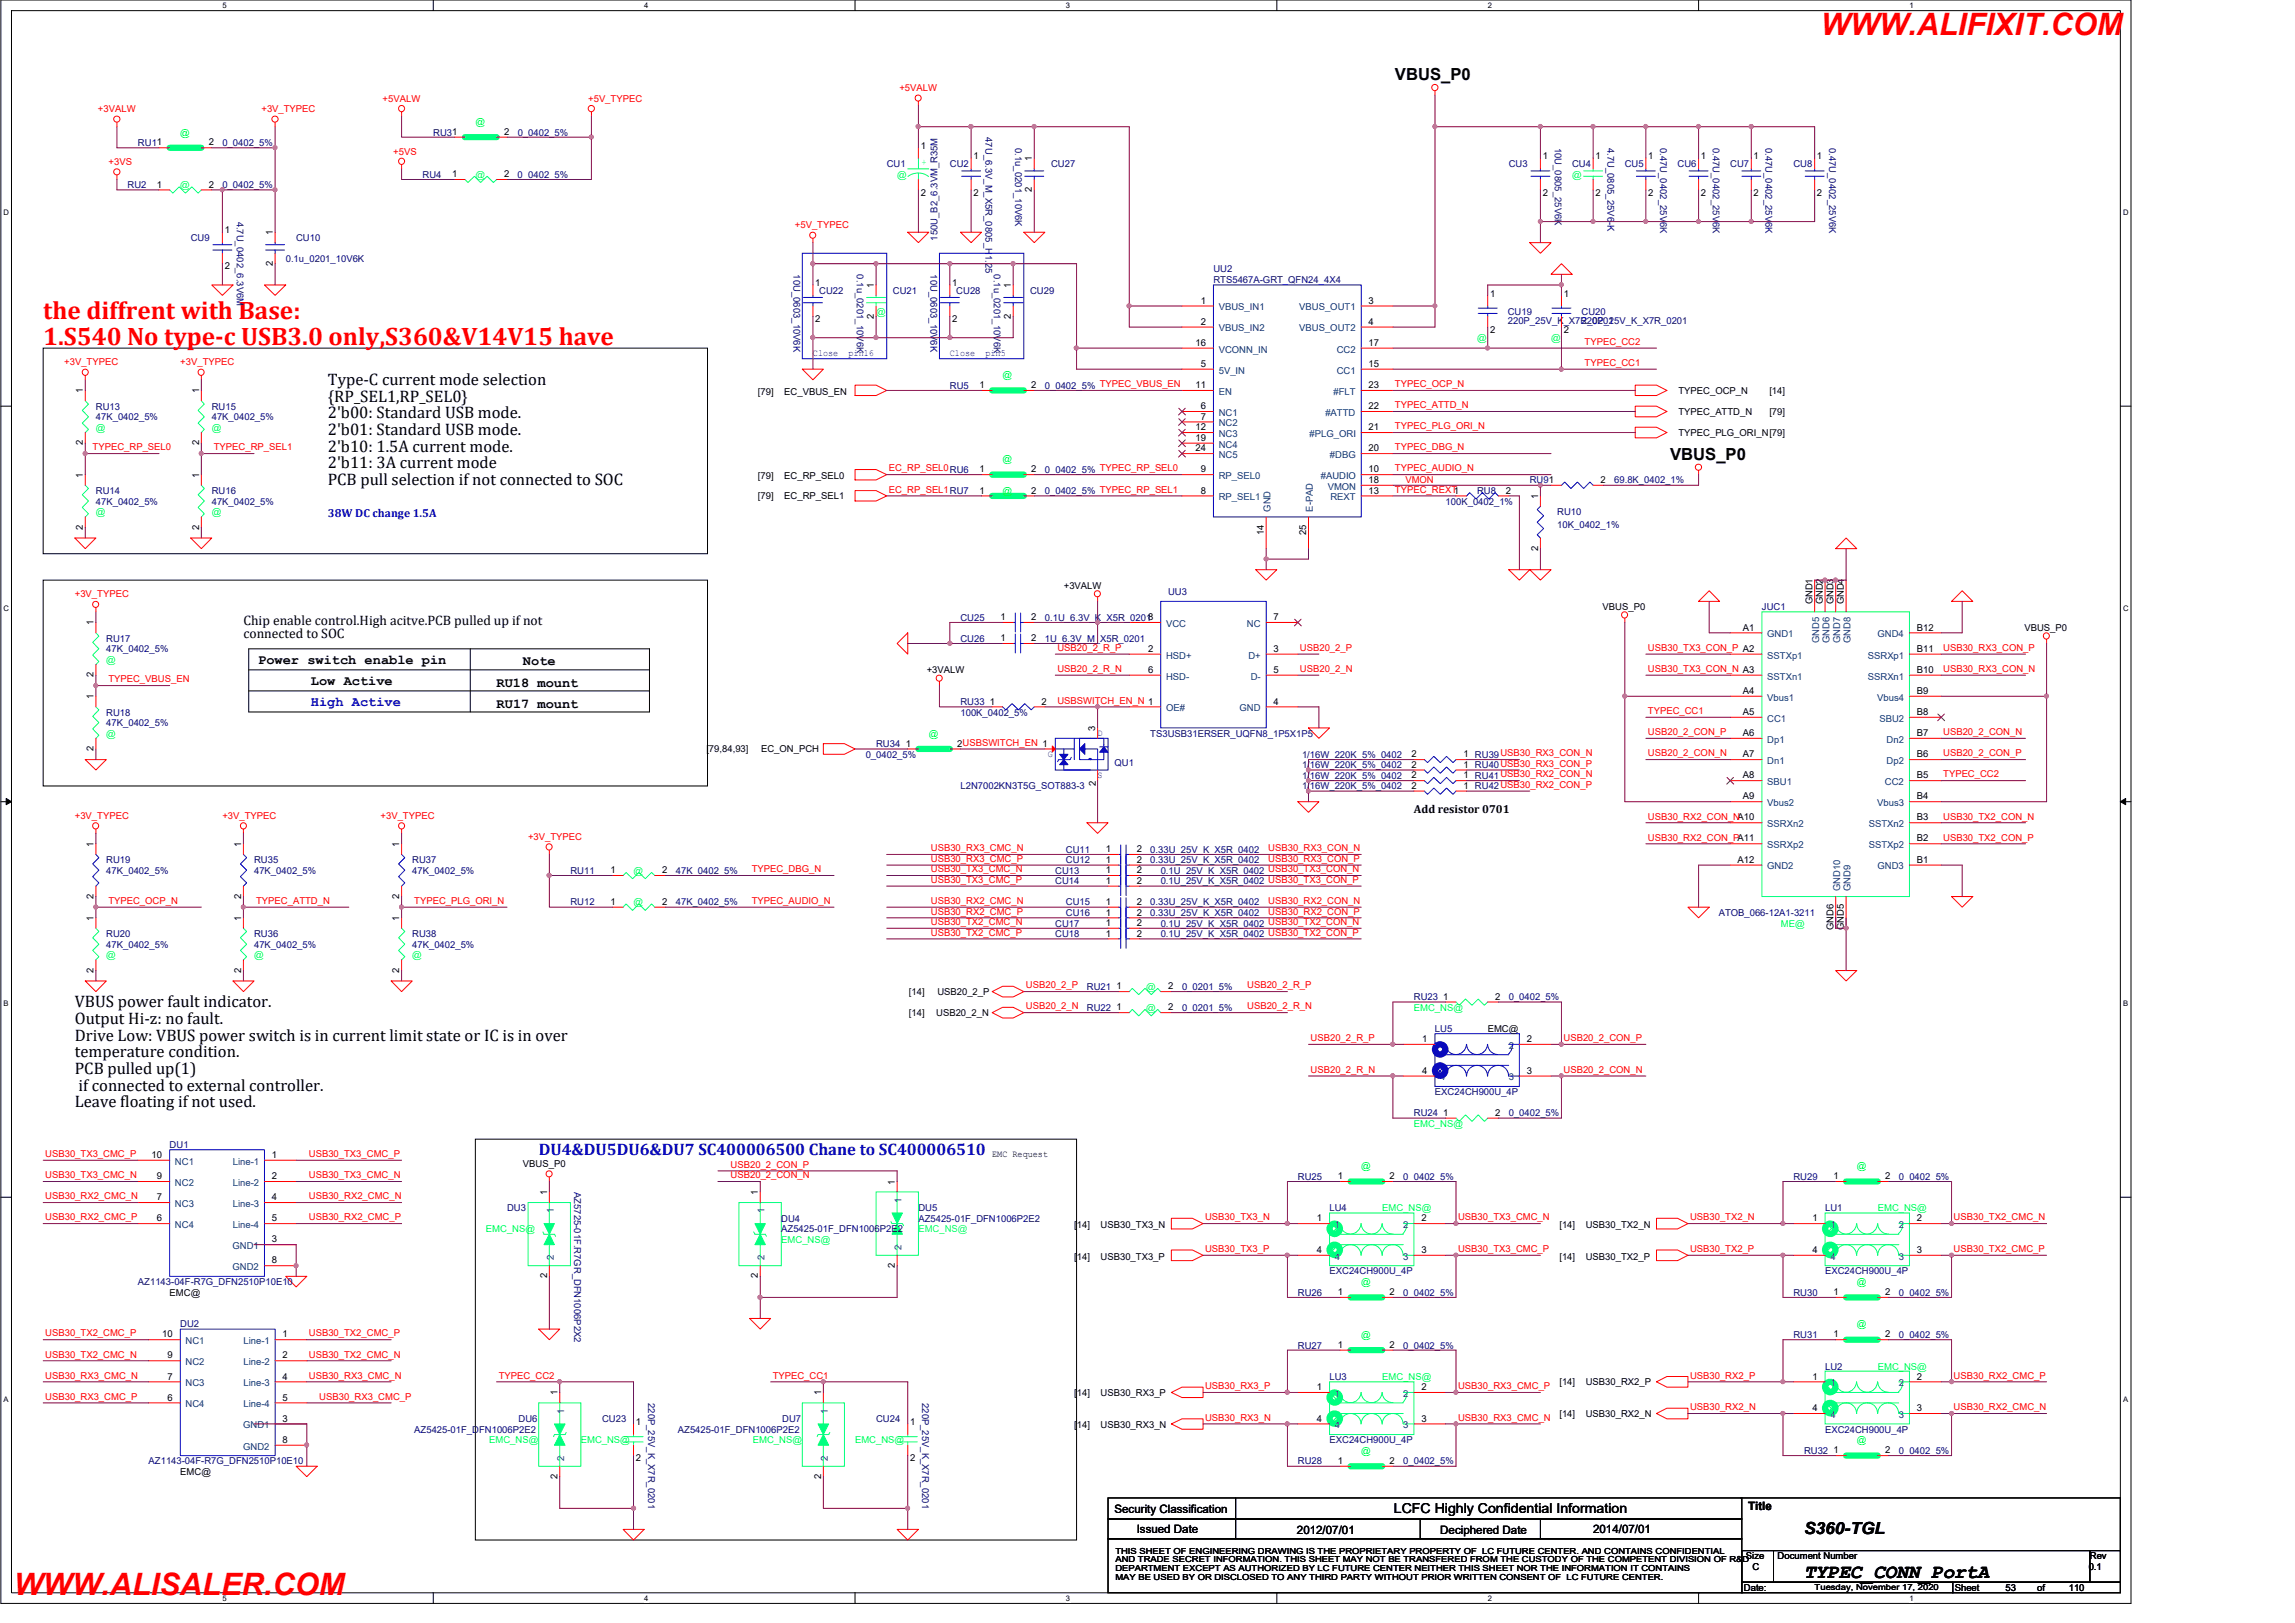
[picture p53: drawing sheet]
<svg xmlns="http://www.w3.org/2000/svg" width="420mm" height="297mm" viewBox="0 0 420 297" stroke-linecap="round" stroke-linejoin="round" font-family="sans-serif">
<defs><g id="words">
<g font-size="5.6" fill="#f00">
<text x="333.4" y="6.4">WWW.ALIFIXIT.COM</text>
<text x="2.5" y="291.9">WWW.ALISALER.COM</text>
</g>
<g font-size="4.6" fill="#f00">
<text x="7.9" y="58.5">the diffrent with Base:</text>
<text x="7.9" y="63.1">1.S540 No type-c USB3.0 only,S360&amp;V14V15 have</text>
</g>
<text font-size="3.6" x="330.3" y="288.7">TYPEC_CONN_PortA</text>
<g font-size="3">
<text x="255.4" y="14.6">VBUS_P0</text>
<text x="60" y="70.4">Type-C current mode selection</text>
<text x="60" y="73.5">{RP_SEL1,RP_SEL0}</text>
<text x="60" y="76.5">2'b00: Standard USB mode.</text>
<text x="60" y="79.6">2'b01: Standard USB mode.</text>
<text x="60" y="82.6">2'b10: 1.5A current mode.</text>
<text x="60" y="85.7">2'b11: 3A current mode</text>
<text x="60" y="88.7">PCB pull selection if not connected to SOC</text>
<text x="305.8" y="84.1">VBUS_P0</text>
<text x="13.7" y="184.4">VBUS power fault indicator.</text>
<text x="13.7" y="187.4">Output Hi-z: no fault.</text>
<text x="13.7" y="190.5">Drive Low: VBUS power switch is in current limit state or IC is in over</text>
<text x="13.7" y="193.5">temperature condition.</text>
<text x="13.7" y="196.6">PCB pulled up(1)</text>
<text x="13.7" y="202.6">Leave floating if not used.</text>
<text x="14.4" y="199.6">if connected to external controller.</text>
<text x="330.3" y="280.8">S360-TGL</text>
</g>
<text font-size="3" fill="#00f" x="98.6" y="211.4">DU4&amp;DU5DU6&amp;DU7 SC400006500 Chane to SC400006510</text>
<g font-size="2.5">
<text x="44.6" y="114.3">Chip enable control.High acitve.PCB pulled up if not</text>
<text x="44.6" y="116.8">connected to SOC</text>
<text x="47.3" y="121.6">Power switch enable pin</text>
<text x="56.9" y="125.4">Low Active</text>
<text x="90.9" y="125.6">RU18 mount</text>
<text x="95.7" y="121.8">Note</text>
<text x="90.9" y="129.5">RU17 mount</text>
<text x="255.2" y="276.9">LCFC Highly Confidential Information</text>
</g>
<text font-size="2.5" fill="#00f" x="56.9" y="129.3">High Active</text>
<text font-size="2.1" fill="#00f" x="60" y="94.7">38W DC change 1.5A</text>
<g font-size="2.1">
<text x="258.9" y="148.8">Add resistor 0701</text>
<text x="204" y="276.9">Security Classification</text>
<text x="208.1" y="280.5">Issued Date</text>
<text x="237.4" y="280.7">2012/07/01</text>
<text x="263.7" y="280.7">Deciphered Date</text>
<text x="291.7" y="280.5">2014/07/01</text>
<text x="320" y="276.3">Title</text>
</g>
<g font-size="1.7" fill="#f00">
<text x="164.7" y="16.7">+5VALW</text>
<text x="17.9" y="20.5">+3VALW</text>
<text x="47.9" y="20.5">+3V_TYPEC</text>
<text x="70.1" y="18.6">+5VALW</text>
<text x="107.7" y="18.6">+5V_TYPEC</text>
<text x="72" y="28.3">+5VS</text>
<text x="19.9" y="30.2">+3VS</text>
<text x="145.5" y="41.8">+5V_TYPEC</text>
<text x="290.1" y="63.1">TYPEC_CC2</text>
<text x="11.8" y="66.9">+3V_TYPEC</text>
<text x="33" y="66.9">+3V_TYPEC</text>
<text x="255.4" y="70.9">TYPEC_OCP_N</text>
<text x="290.1" y="67">TYPEC_CC1</text>
<text x="255.4" y="74.7">TYPEC_ATTD_N</text>
<text x="17" y="82.4">TYPEC_RP_SEL0</text>
<text x="39.1" y="82.4">TYPEC_RP_SEL1</text>
<text x="255.4" y="78.6">TYPEC_PLG_ORI_N</text>
<text x="255.4" y="82.4">TYPEC_DBG_N</text>
<text x="162.7" y="86.3">EC_RP_SEL0RU6</text>
<text x="255.4" y="86.3">TYPEC_AUDIO_N</text>
<text x="257.3" y="88.4">VMON</text>
<text x="162.7" y="90.2">EC_RP_SEL1RU7</text>
<text x="255.4" y="90.2">TYPEC_REXT1</text>
<text x="13.7" y="109.3">+3V_TYPEC</text>
<text x="193.6" y="119.1">USB20_2_R_P</text>
<text x="238" y="119.1">USB20_2_P</text>
<text x="301.7" y="119.1">USB30_TX3_CON_P A2</text>
<text x="355.8" y="119.1">USB30_RX3_CON_P</text>
<text x="19.8" y="124.9">TYPEC_VBUS_EN</text>
<text x="193.6" y="123">USB20_2_R_N</text>
<text x="238" y="123">USB20_2_N</text>
<text x="301.7" y="123">USB30_TX3_CON_N A3</text>
<text x="355.8" y="123">USB30_RX3_CON_N</text>
<text x="193.6" y="128.8">USBSWITCH_EN_N 1</text>
<text x="301.7" y="130.7">TYPEC_CC1</text>
<text x="301.7" y="134.5">USB20_2_CON_P</text>
<text x="355.8" y="134.5">USB20_2_CON_N</text>
<text x="301.7" y="138.4">USB20_2_CON_N</text>
<text x="355.8" y="138.4">USB20_2_CON_P</text>
<text x="355.8" y="142.3">TYPEC_CC2</text>
<text x="13.7" y="149.9">+3V_TYPEC</text>
<text x="40.7" y="149.9">+3V_TYPEC</text>
<text x="69.7" y="149.9">+3V_TYPEC</text>
<text x="301.7" y="150">USB30_RX2_CON_NA10</text>
<text x="355.8" y="150">USB30_TX2_CON_N</text>
<text x="96.7" y="153.8">+3V_TYPEC</text>
<text x="170.4" y="155.8">USB30_RX3_CMC_N</text>
<text x="232.2" y="155.8">USB30_RX3_CON_N</text>
<text x="301.7" y="153.8">USB30_RX2_CON_PA11</text>
<text x="355.8" y="153.8">USB30_TX2_CON_P</text>
<text x="137.6" y="159.6">TYPEC_DBG_N</text>
<text x="170.4" y="157.7">USB30_RX3_CMC_P</text>
<text x="170.4" y="159.6">USB30_TX3_CMC_N</text>
<text x="170.4" y="161.6">USB30_TX3_CMC_P</text>
<text x="232.2" y="157.7">USB30_RX3_CON_P</text>
<text x="19.8" y="165.4">TYPEC_OCP_N</text>
<text x="46.9" y="165.4">TYPEC_ATTD_N</text>
<text x="75.9" y="165.4">TYPEC_PLG_ORI_N</text>
<text x="137.6" y="165.4">TYPEC_AUDIO_N</text>
<text x="170.4" y="165.4">USB30_RX2_CMC_N</text>
<text x="170.4" y="167.4">USB30_RX2_CMC_P</text>
<text x="232.2" y="165.4">USB30_RX2_CON_N</text>
<text x="232.2" y="167.4">USB30_RX2_CON_P</text>
<text x="170.4" y="169.3">USB30_TX2_CMC_N</text>
<text x="170.4" y="171.2">USB30_TX2_CMC_P</text>
<text x="187.8" y="180.9">USB20_2_P</text>
<text x="187.8" y="184.7">USB20_2_N</text>
<text x="228.3" y="180.9">USB20_2_R_P</text>
<text x="228.3" y="184.7">USB20_2_R_N</text>
<text x="239.9" y="190.5">USB20_2_R_P</text>
<text x="286.2" y="190.5">USB20_2_CON_P</text>
<text x="239.9" y="196.3">USB20_2_R_N</text>
<text x="286.2" y="196.3">USB20_2_CON_N</text>
<text x="8.3" y="211.8">USB30_TX3_CMC_P</text>
<text x="8.3" y="215.6">USB30_TX3_CMC_N</text>
<text x="56.5" y="211.8">USB30_TX3_CMC_P</text>
<text x="56.5" y="215.6">USB30_TX3_CMC_N</text>
<text x="133.8" y="213.7">USB20_2_CON_P</text>
<text x="133.8" y="215.6">USB20_2_CON_N</text>
<text x="8.3" y="219.5">USB30_RX2_CMC_N</text>
<text x="56.5" y="219.5">USB30_RX2_CMC_N</text>
<text x="8.3" y="223.4">USB30_RX2_CMC_P</text>
<text x="56.5" y="223.4">USB30_RX2_CMC_P</text>
<text x="220.6" y="223.4">USB30_TX3_N</text>
<text x="266.9" y="223.4">USB30_TX3_CMC_N</text>
<text x="309.4" y="223.4">USB30_TX2_N</text>
<text x="357.7" y="223.4">USB30_TX2_CMC_N</text>
<text x="220.6" y="229.2">USB30_TX3_P</text>
<text x="266.9" y="229.2">USB30_TX3_CMC_P</text>
<text x="309.4" y="229.2">USB30_TX2_P</text>
<text x="357.7" y="229.2">USB30_TX2_CMC_P</text>
<text x="8.3" y="244.6">USB30_TX2_CMC_P</text>
<text x="56.5" y="244.6">USB30_TX2_CMC_P</text>
<text x="8.3" y="248.5">USB30_TX2_CMC_N</text>
<text x="56.5" y="248.5">USB30_TX2_CMC_N</text>
<text x="8.3" y="252.3">USB30_RX3_CMC_N</text>
<text x="8.3" y="256.2">USB30_RX3_CMC_P</text>
<text x="56.5" y="252.3">USB30_RX3_CMC_N</text>
<text x="58.5" y="256.2">USB30_RX3_CMC_P</text>
<text x="91.3" y="252.3">TYPEC_CC2</text>
<text x="141.5" y="252.3">TYPEC_CC1</text>
<text x="220.6" y="254.3">USB30_RX3_P</text>
<text x="266.9" y="254.3">USB30_RX3_CMC_P</text>
<text x="309.4" y="252.3">USB30_RX2_P</text>
<text x="357.7" y="252.3">USB30_RX2_CMC_P</text>
<text x="220.6" y="260">USB30_RX3_N</text>
<text x="266.9" y="260">USB30_RX3_CMC_N</text>
<text x="309.4" y="258.1">USB30_RX2_N</text>
<text x="357.7" y="258.1">USB30_RX2_CMC_N</text>
</g>
<g font-size="1.7" fill="#0f0">
<text x="87" y="22.9">@</text>
<text x="33" y="24.8">@</text>
<text x="183.5" y="69.2">@</text>
<text x="183.5" y="84.6">@</text>
<text x="183.5" y="90.4">@</text>
<text x="170" y="134.8">@</text>
<text x="249.2" y="214">@</text>
<text x="339.9" y="214">@</text>
<text x="249.2" y="235.2">@</text>
<text x="339.9" y="235.2">@</text>
<text x="249.2" y="244.9">@</text>
<text x="339.9" y="242.9">@</text>
<text x="249.2" y="266.1">@</text>
<text x="339.9" y="264.2">@</text>
</g>
<g font-size="1.7" fill="#000080">
<text x="25.3" y="26.7">RU11</text>
<text x="40.7" y="26.7">0_0402_5%</text>
<text x="79.3" y="24.8">RU31</text>
<text x="94.8" y="24.8">0_0402_5%</text>
<text x="180.4" y="25.1" transform="rotate(90 180.4 25.1)">47U_6.3V_M_X5R_0805_H1.25</text>
<text x="185.8" y="27.1" transform="rotate(90 185.8 27.1)">0.1u_0201_10V6K</text>
<text x="284.6" y="27.1" transform="rotate(90 284.6 27.1)">10U_0805_25V6K</text>
<text x="294.3" y="27.1" transform="rotate(90 294.3 27.1)">4.7U_0805_25V6-K</text>
<text x="303.9" y="27.1" transform="rotate(90 303.9 27.1)">0.47U_0402_25V6K</text>
<text x="313.6" y="27.1" transform="rotate(90 313.6 27.1)">0.47U_0402_25V6K</text>
<text x="323.2" y="27.1" transform="rotate(90 323.2 27.1)">0.47U_0402_25V6K</text>
<text x="334.8" y="27.1" transform="rotate(90 334.8 27.1)">0.47U_0402_25V6K</text>
<text x="23.4" y="34.5">RU2</text>
<text x="40.7" y="34.5">0_0402_5%</text>
<text x="77.4" y="32.5">RU4</text>
<text x="94.8" y="32.5">0_0402_5%</text>
<text x="162.3" y="30.6">CU1</text>
<text x="173.9" y="30.6">CU2</text>
<text x="192.4" y="30.6">CU27</text>
<text x="276.2" y="30.6">CU3</text>
<text x="287.8" y="30.6">CU4</text>
<text x="297.5" y="30.6">CU5</text>
<text x="307.1" y="30.6">CU6</text>
<text x="316.8" y="30.6">CU7</text>
<text x="328.3" y="30.6">CU8</text>
<text x="43.3" y="40.6" transform="rotate(90 43.3 40.6)">4.7U_0402_6.3V6M</text>
<text x="34.9" y="44.1">CU9</text>
<text x="52.3" y="48">0.1u_0201_10V6K</text>
<text x="54.2" y="44.1">CU10</text>
<text x="171.7" y="44" transform="rotate(-90 171.7 44)">150U_B2_6.3VM_R35M</text>
<text x="145.3" y="50.2" transform="rotate(90 145.3 50.2)">10U_0603_10V6K</text>
<text x="150" y="53.8">CU22</text>
<text x="156.9" y="50.2" transform="rotate(90 156.9 50.2)">0.1u_0201_10V6K</text>
<text x="163.5" y="53.8">CU21</text>
<text x="170.4" y="50.2" transform="rotate(90 170.4 50.2)">10U_0603_10V6K</text>
<text x="175.1" y="53.8">CU28</text>
<text x="181.9" y="50.2" transform="rotate(90 181.9 50.2)">0.1u_0201_10V6K</text>
<text x="188.6" y="53.8">CU29</text>
<text x="222.2" y="49.9">UU2</text>
<text x="222.2" y="51.8">RTS5467A-GRT_QFN24_4X4</text>
<text x="276" y="57.6">CU19</text>
<text x="276" y="59.4">220P_25V_K_X7R_0201</text>
<text x="289.5" y="57.6">CU20</text>
<text x="289.5" y="59.4">220P_25V_K_X7R_0201</text>
<text x="173.9" y="71.1">RU5</text>
<text x="191.3" y="71.1">0_0402_5% TYPEC_VBUS_EN</text>
<text x="17.6" y="75">RU13</text>
<text x="17.6" y="76.9">47K_0402_5%</text>
<text x="38.8" y="75">RU15</text>
<text x="38.8" y="76.9">47K_0402_5%</text>
<text x="191.3" y="86.6">0_0402_5% TYPEC_RP_SEL0</text>
<text x="280.1" y="88.5">RU91</text>
<text x="295.5" y="88.5">69.8K_0402_1%</text>
<text x="17.6" y="90.4">RU14</text>
<text x="17.6" y="92.4">47K_0402_5%</text>
<text x="38.8" y="90.4">RU16</text>
<text x="38.8" y="92.4">47K_0402_5%</text>
<text x="191.3" y="90.4">0_0402_5% TYPEC_RP_SEL1</text>
<text x="264.7" y="92.4">100K_0402_1%</text>
<text x="270.4" y="90.4">RU8</text>
<text x="285.1" y="94.3">RU10</text>
<text x="285.1" y="96.6">10K_0402_1%</text>
<text x="175.8" y="113.6">CU25</text>
<text x="191.3" y="113.6">0.1U_6.3V_K_X5R_02018</text>
<text x="213.9" y="109">UU3</text>
<text x="322.6" y="111.7">JUC1</text>
<text x="19.5" y="117.4">RU17</text>
<text x="19.5" y="119.4">47K_0402_5%</text>
<text x="175.8" y="117.4">CU26</text>
<text x="191.3" y="117.4">1U_6.3V_M_X5R_0201</text>
<text x="19.5" y="131">RU18</text>
<text x="175.8" y="129">RU33</text>
<text x="175.8" y="131">100K_0402_5%</text>
<text x="19.5" y="132.9">47K_0402_5%</text>
<text x="160.4" y="136.7">RU34</text>
<text x="210.6" y="134.8">TS3USB31ERSER_UQFN8_1P5X1P5</text>
<text x="158.5" y="138.7">0_0402_5%</text>
<text x="204" y="140.2">QU1</text>
<text x="238.4" y="138.7">1/16W_220K_5%_0402</text>
<text x="238.4" y="140.6">1/16W_220K_5%_0402</text>
<text x="238.4" y="142.5">1/16W_220K_5%_0402</text>
<text x="175.8" y="144.5">L2N7002KN3T5G_SOT883-3</text>
<text x="238.4" y="144.5">1/16W_220K_5%_0402</text>
<text x="19.5" y="158">RU19</text>
<text x="19.5" y="159.9">47K_0402_5%</text>
<text x="46.5" y="158">RU35</text>
<text x="46.5" y="159.9">47K_0402_5%</text>
<text x="75.5" y="158">RU37</text>
<text x="75.5" y="159.9">47K_0402_5%</text>
<text x="104.4" y="159.9">RU11</text>
<text x="123.7" y="159.9">47K_0402_5%</text>
<text x="193.2" y="161.8">CU14</text>
<text x="193.2" y="159.9">CU13</text>
<text x="195.1" y="158">CU12</text>
<text x="195.1" y="156">CU11</text>
<text x="210.6" y="158">0.33U_25V_K_X5R_0402</text>
<text x="210.6" y="156">0.33U_25V_K_X5R_0402</text>
<text x="212.5" y="161.8">0.1U_25V_K_X5R_0402 USB30_TX3_CON_P</text>
<text x="212.5" y="159.9">0.1U_25V_K_X5R_0402 USB30_TX3_CON_N</text>
<text x="104.4" y="165.7">RU12</text>
<text x="123.7" y="165.7">47K_0402_5%</text>
<text x="195.1" y="165.7">CU15</text>
<text x="195.1" y="167.6">CU16</text>
<text x="210.6" y="165.7">0.33U_25V_K_X5R_0402</text>
<text x="210.6" y="167.6">0.33U_25V_K_X5R_0402</text>
<text x="314.7" y="167.6">ATOB_066-12A1-3211</text>
<text x="19.5" y="171.5">RU20</text>
<text x="19.5" y="173.4">47K_0402_5%</text>
<text x="46.5" y="171.5">RU36</text>
<text x="46.5" y="173.4">47K_0402_5%</text>
<text x="75.5" y="171.5">RU38</text>
<text x="75.5" y="173.4">47K_0402_5%</text>
<text x="193.2" y="171.5">CU18</text>
<text x="193.2" y="169.6">CU17</text>
<text x="212.5" y="171.5">0.1U_25V_K_X5R_0402 USB30_TX2_CON_P</text>
<text x="212.5" y="169.6">0.1U_25V_K_X5R_0402 USB30_TX2_CON_N</text>
<text x="199" y="181.1">RU21</text>
<text x="199" y="185">RU22</text>
<text x="216.4" y="181.1">0_0201_5%</text>
<text x="216.4" y="185">0_0201_5%</text>
<text x="258.9" y="183.1">RU23</text>
<text x="276.2" y="183.1">0_0402_5%</text>
<text x="262.7" y="188.9">LU5</text>
<text x="262.7" y="200.4">EXC24CH900U_4P</text>
<text x="258.9" y="204.3">RU24</text>
<text x="276.2" y="204.3">0_0402_5%</text>
<text x="31.1" y="210.1">DU1</text>
<text x="237.6" y="215.9">RU25</text>
<text x="256.9" y="215.9">0_0402_5%</text>
<text x="328.3" y="215.9">RU29</text>
<text x="347.6" y="215.9">0_0402_5%</text>
<text x="92.8" y="221.7">DU3</text>
<text x="105.1" y="218.1" transform="rotate(90 105.1 218.1)">AZ5725-01F.R7GR_DFN1006P2X2</text>
<text x="168.1" y="221.7">DU5</text>
<text x="243.4" y="221.7">LU4</text>
<text x="334.1" y="221.7">LU1</text>
<text x="143" y="223.6">DU4</text>
<text x="143" y="225.6">AZ5425-01F_DFN1006P2E2</text>
<text x="168.1" y="223.6">AZ5425-01F_DFN1006P2E2</text>
<text x="243.4" y="233.3">EXC24CH900U_4P</text>
<text x="334.1" y="233.3">EXC24CH900U_4P</text>
<text x="25.3" y="235.2">AZ1143-04F-R7G_DFN2510P10E10</text>
<text x="237.6" y="237.2">RU26</text>
<text x="256.9" y="237.2">0_0402_5%</text>
<text x="328.3" y="237.2">RU30</text>
<text x="347.6" y="237.2">0_0402_5%</text>
<text x="33" y="242.9">DU2</text>
<text x="328.3" y="244.9">RU31</text>
<text x="347.6" y="244.9">0_0402_5%</text>
<text x="237.6" y="246.8">RU27</text>
<text x="256.9" y="246.8">0_0402_5%</text>
<text x="334.1" y="250.7">LU2</text>
<text x="118.6" y="256.8" transform="rotate(90 118.6 256.8)">220P_25V_K_X7R_0201</text>
<text x="168.8" y="256.8" transform="rotate(90 168.8 256.8)">220P_25V_K_X7R_0201</text>
<text x="243.4" y="252.6">LU3</text>
<text x="75.9" y="262.2">AZ5425-01F_DFN1006P2E2</text>
<text x="94.9" y="260.3">DU6</text>
<text x="110.2" y="260.3">CU23</text>
<text x="124.1" y="262.2">AZ5425-01F_DFN1006P2E2</text>
<text x="143.2" y="260.3">DU7</text>
<text x="160.4" y="260.3">CU24</text>
<text x="334.1" y="262.2">EXC24CH900U_4P</text>
<text x="27.2" y="268">AZ1143-04F-R7G_DFN2510P10E10</text>
<text x="237.6" y="268">RU28</text>
<text x="243.4" y="264.2">EXC24CH900U_4P</text>
<text x="256.9" y="268">0_0402_5%</text>
<text x="330.3" y="266.1">RU32</text>
<text x="347.6" y="266.1">0_0402_5%</text>
</g>
<g font-size="1.7">
<text x="38.2" y="26.6">2</text>
<text x="92.3" y="24.7">2</text>
<text x="168.6" y="27.2">1</text>
<text x="178.2" y="29.2">1</text>
<text x="188.9" y="29.5" transform="rotate(-90 188.9 29.5)">1</text>
<text x="282.4" y="29.2">1</text>
<text x="292.1" y="29.2">1</text>
<text x="301.7" y="29.2">1</text>
<text x="311.4" y="29.2">1</text>
<text x="321" y="29.2">1</text>
<text x="332.6" y="29.2">1</text>
<text x="28.7" y="34.3">1</text>
<text x="38.2" y="34.3">2</text>
<text x="82.8" y="32.4">1</text>
<text x="92.3" y="32.4">2</text>
<text x="168.6" y="35.8">2</text>
<text x="178.2" y="35.8">2</text>
<text x="188.9" y="35.2" transform="rotate(-90 188.9 35.2)">2</text>
<text x="282.4" y="35.8">2</text>
<text x="292.1" y="35.8">2</text>
<text x="301.7" y="35.8">2</text>
<text x="311.4" y="35.8">2</text>
<text x="321" y="35.8">2</text>
<text x="332.6" y="35.8">2</text>
<text x="41.1" y="42.7">1</text>
<text x="49.9" y="43.1" transform="rotate(-90 49.9 43.1)">1</text>
<text x="41.1" y="49.3">2</text>
<text x="49.9" y="48.7" transform="rotate(-90 49.9 48.7)">2</text>
<text x="149.3" y="52.3">1</text>
<text x="160" y="52.7" transform="rotate(-90 160 52.7)">1</text>
<text x="174.3" y="52.3">1</text>
<text x="185.1" y="52.7" transform="rotate(-90 185.1 52.7)">1</text>
<text x="149.3" y="59">2</text>
<text x="160" y="58.3" transform="rotate(-90 160 58.3)">2</text>
<text x="174.3" y="59">2</text>
<text x="185.1" y="58.3" transform="rotate(-90 185.1 58.3)">2</text>
<text x="219.8" y="55.6">1</text>
<text x="219.8" y="59.4">2</text>
<text x="250.6" y="55.6">3</text>
<text x="250.6" y="59.4">4</text>
<text x="272.8" y="54.3">1</text>
<text x="286.3" y="54.3">1</text>
<text x="218.9" y="63.3">16</text>
<text x="250.6" y="63.3">17</text>
<text x="272.8" y="60.9">2</text>
<text x="286.3" y="60.9">2</text>
<text x="179.3" y="71">1</text>
<text x="188.8" y="71">2</text>
<text x="218.9" y="71">11</text>
<text x="219.8" y="67.1">5</text>
<text x="250.6" y="71">23</text>
<text x="250.6" y="67.1">15</text>
<text x="15.2" y="72" transform="rotate(-90 15.2 72)">1</text>
<text x="36.4" y="72" transform="rotate(-90 36.4 72)">1</text>
<text x="138.8" y="72.3">[79]</text>
<text x="143.6" y="72.3">EC_VBUS_EN</text>
<text x="219.8" y="74.9">6</text>
<text x="219.8" y="76.8">7</text>
<text x="250.6" y="74.9">22</text>
<text x="307.3" y="72.1">TYPEC_OCP_N</text>
<text x="307.3" y="75.9">TYPEC_ATTD_N</text>
<text x="323.9" y="72.1">[14]</text>
<text x="323.9" y="75.9">[79]</text>
<text x="15.2" y="81.5" transform="rotate(-90 15.2 81.5)">2</text>
<text x="36.4" y="81.5" transform="rotate(-90 36.4 81.5)">2</text>
<text x="218.9" y="78.7">12</text>
<text x="218.9" y="80.7">19</text>
<text x="218.9" y="82.6">24</text>
<text x="250.6" y="78.7">21</text>
<text x="250.6" y="82.6">20</text>
<text x="307.3" y="79.8">TYPEC_PLG_ORI_N[79]</text>
<text x="15.2" y="87.5" transform="rotate(-90 15.2 87.5)">1</text>
<text x="36.4" y="87.5" transform="rotate(-90 36.4 87.5)">1</text>
<text x="138.8" y="87.7">[79]</text>
<text x="143.6" y="87.7">EC_RP_SEL0</text>
<text x="179.3" y="86.4">1</text>
<text x="188.8" y="86.4">2</text>
<text x="219.8" y="86.4">9</text>
<text x="250.6" y="86.4">10</text>
<text x="250.6" y="88.4">18</text>
<text x="293" y="88.4">2</text>
<text x="138.8" y="91.4">[79]</text>
<text x="143.6" y="91.4">EC_RP_SEL1</text>
<text x="179.3" y="90.3">1</text>
<text x="188.8" y="90.3">2</text>
<text x="219.8" y="90.3">8</text>
<text x="250.6" y="90.3">13</text>
<text x="275.7" y="90.3">2</text>
<text x="281.6" y="91.3" transform="rotate(-90 281.6 91.3)">1</text>
<text x="15.2" y="96.9" transform="rotate(-90 15.2 96.9)">2</text>
<text x="36.4" y="96.9" transform="rotate(-90 36.4 96.9)">2</text>
<text x="231.4" y="97.9" transform="rotate(-90 231.4 97.9)">14</text>
<text x="239.1" y="97.9" transform="rotate(-90 239.1 97.9)">25</text>
<text x="281.6" y="100.8" transform="rotate(-90 281.6 100.8)">2</text>
<text x="194.8" y="107.8">+3VALW</text>
<text x="183.2" y="113.5">1</text>
<text x="188.8" y="113.5">2</text>
<text x="233.2" y="113.5">7</text>
<text x="293.4" y="111.7">VBUS_P0</text>
<text x="331.8" y="110.6" transform="rotate(-90 331.8 110.6)">GND1</text>
<text x="333.7" y="110.6" transform="rotate(-90 333.7 110.6)">GND2</text>
<text x="335.6" y="110.6" transform="rotate(-90 335.6 110.6)">GND3</text>
<text x="337.6" y="110.6" transform="rotate(-90 337.6 110.6)">GND4</text>
<text x="17.1" y="114.5" transform="rotate(-90 17.1 114.5)">1</text>
<text x="183.2" y="117.3">1</text>
<text x="188.8" y="117.3">2</text>
<text x="210.2" y="119.3">2</text>
<text x="233.2" y="119.3">3</text>
<text x="319.1" y="115.4">A1</text>
<text x="350.9" y="119.3">B11</text>
<text x="350.9" y="115.4">B12</text>
<text x="370.6" y="115.5">VBUS_P0</text>
<text x="17.1" y="124" transform="rotate(-90 17.1 124)">2</text>
<text x="169.7" y="123.2">+3VALW</text>
<text x="210.2" y="123.1">6</text>
<text x="233.2" y="123.1">5</text>
<text x="350.9" y="123.1">B10</text>
<text x="17.1" y="128" transform="rotate(-90 17.1 128)">1</text>
<text x="181.2" y="128.9">1</text>
<text x="190.7" y="128.9">2</text>
<text x="233.2" y="128.9">4</text>
<text x="319.1" y="127">A4</text>
<text x="319.1" y="130.9">A5</text>
<text x="350.9" y="127">B9</text>
<text x="350.9" y="130.9">B8</text>
<text x="17.1" y="137.5" transform="rotate(-90 17.1 137.5)">2</text>
<text x="129.3" y="137.7">[79,84,93]</text>
<text x="139.3" y="137.7">EC_ON_PCH</text>
<text x="165.8" y="136.7">1</text>
<text x="175.2" y="136.7">2USBSWITCH_EN 1</text>
<text x="200.5" y="133.8" transform="rotate(-90 200.5 133.8)">3</text>
<text x="319.1" y="134.7">A6</text>
<text x="350.9" y="134.7">B7</text>
<text x="200.6" y="143.8" transform="rotate(-90 200.6 143.8)">2</text>
<text x="258.4" y="138.6">2</text>
<text x="258.4" y="140.5">2</text>
<text x="258.4" y="142.5">2</text>
<text x="267.9" y="138.6">1 RU39USB30_RX3_CON_N</text>
<text x="267.9" y="140.5">1 RU40USB30_RX3_CON_P</text>
<text x="267.9" y="142.5">1 RU41USB30_RX2_CON_N</text>
<text x="319.1" y="138.6">A7</text>
<text x="319.1" y="142.5">A8</text>
<text x="350.9" y="142.5">B5</text>
<text x="350.9" y="138.6">B6</text>
<text x="258.4" y="144.4">2</text>
<text x="267.9" y="144.4">1 RU42USB30_RX2_CON_P</text>
<text x="319.1" y="146.3">A9</text>
<text x="350.9" y="146.3">B4</text>
<text x="17.1" y="155" transform="rotate(-90 17.1 155)">1</text>
<text x="44.1" y="155" transform="rotate(-90 44.1 155)">1</text>
<text x="73.1" y="155" transform="rotate(-90 73.1 155)">1</text>
<text x="202.5" y="156">1</text>
<text x="208.1" y="156">2</text>
<text x="350.9" y="154">B2</text>
<text x="350.9" y="150.2">B3</text>
<text x="111.7" y="159.8">1</text>
<text x="121.2" y="159.8">2</text>
<text x="202.5" y="157.9">1</text>
<text x="202.5" y="161.8">1</text>
<text x="202.5" y="159.8">1</text>
<text x="208.1" y="157.9">2</text>
<text x="208.1" y="161.8">2</text>
<text x="208.1" y="159.8">2</text>
<text x="318.1" y="157.9">A12</text>
<text x="350.9" y="157.9">B1</text>
<text x="17.1" y="164.5" transform="rotate(-90 17.1 164.5)">2</text>
<text x="44.1" y="164.5" transform="rotate(-90 44.1 164.5)">2</text>
<text x="73.1" y="164.5" transform="rotate(-90 73.1 164.5)">2</text>
<text x="111.7" y="165.6">1</text>
<text x="121.2" y="165.6">2</text>
<text x="202.5" y="165.6">1</text>
<text x="202.5" y="167.6">1</text>
<text x="208.1" y="165.6">2</text>
<text x="208.1" y="167.6">2</text>
<text x="17.1" y="168.5" transform="rotate(-90 17.1 168.5)">1</text>
<text x="44.1" y="168.5" transform="rotate(-90 44.1 168.5)">1</text>
<text x="73.1" y="168.5" transform="rotate(-90 73.1 168.5)">1</text>
<text x="202.5" y="171.4">1</text>
<text x="202.5" y="169.5">1</text>
<text x="208.1" y="171.4">2</text>
<text x="208.1" y="169.5">2</text>
<text x="335.6" y="170.2" transform="rotate(-90 335.6 170.2)">GND6</text>
<text x="337.6" y="170.2" transform="rotate(-90 337.6 170.2)">GND5</text>
<text x="17.1" y="178" transform="rotate(-90 17.1 178)">2</text>
<text x="44.1" y="178" transform="rotate(-90 44.1 178)">2</text>
<text x="73.1" y="178" transform="rotate(-90 73.1 178)">2</text>
<text x="166.4" y="186">[14]</text>
<text x="166.4" y="182.1">[14]</text>
<text x="171.4" y="186">USB20_2_N</text>
<text x="171.6" y="182.1">USB20_2_P</text>
<text x="204.4" y="181.1">1</text>
<text x="204.4" y="184.9">1</text>
<text x="213.9" y="181.1">2</text>
<text x="213.9" y="184.9">2</text>
<text x="264.2" y="183">1</text>
<text x="273.7" y="183">2</text>
<text x="260.4" y="190.7">1</text>
<text x="272.4" y="188.9">EMC@</text>
<text x="279.5" y="190.7">2</text>
<text x="260.4" y="196.5">4</text>
<text x="279.5" y="196.5">3</text>
<text x="264.2" y="204.2">1</text>
<text x="273.7" y="204.2">2</text>
<text x="27.8" y="211.9">10</text>
<text x="28.7" y="215.8">9</text>
<text x="49.8" y="215.8">2</text>
<text x="49.8" y="211.9">1</text>
<text x="95.7" y="213.6">VBUS_P0</text>
<text x="181.6" y="211.8">EMC Request</text>
<text x="244.9" y="215.8">1</text>
<text x="254.4" y="215.8">2</text>
<text x="335.6" y="215.8">1</text>
<text x="345.1" y="215.8">2</text>
<text x="28.7" y="219.7">7</text>
<text x="49.8" y="219.7">4</text>
<text x="100.1" y="218.7" transform="rotate(-90 100.1 218.7)">1</text>
<text x="138.8" y="218.7" transform="rotate(-90 138.8 218.7)">1</text>
<text x="163.8" y="216.8" transform="rotate(-90 163.8 216.8)">1</text>
<text x="28.7" y="223.5">6</text>
<text x="49.8" y="227.4">3</text>
<text x="49.8" y="223.5">5</text>
<text x="196.7" y="224.8">[14]</text>
<text x="201.5" y="224.8">USB30_TX3_N</text>
<text x="241.1" y="223.5">1</text>
<text x="260.2" y="223.5">2</text>
<text x="285.5" y="224.8">[14]</text>
<text x="290.3" y="224.8">USB30_TX2_N</text>
<text x="331.8" y="223.5">1</text>
<text x="350.9" y="223.5">2</text>
<text x="49.8" y="231.2">8</text>
<text x="100.1" y="234" transform="rotate(-90 100.1 234)">2</text>
<text x="138.8" y="234" transform="rotate(-90 138.8 234)">2</text>
<text x="163.8" y="232.1" transform="rotate(-90 163.8 232.1)">2</text>
<text x="196.7" y="230.6">[14]</text>
<text x="201.5" y="230.6">USB30_TX3_P</text>
<text x="241.1" y="229.3">4</text>
<text x="260.2" y="229.3">3</text>
<text x="285.5" y="230.6">[14]</text>
<text x="290.3" y="230.6">USB30_TX2_P</text>
<text x="331.8" y="229.3">4</text>
<text x="350.9" y="229.3">3</text>
<text x="31.1" y="237.2">EMC@</text>
<text x="244.9" y="237">1</text>
<text x="254.4" y="237">2</text>
<text x="335.6" y="237">1</text>
<text x="345.1" y="237">2</text>
<text x="29.7" y="244.8">10</text>
<text x="51.7" y="244.8">1</text>
<text x="335.6" y="244.8">1</text>
<text x="345.1" y="244.8">2</text>
<text x="30.7" y="248.6">9</text>
<text x="51.7" y="248.6">2</text>
<text x="244.9" y="246.7">1</text>
<text x="254.4" y="246.7">2</text>
<text x="30.7" y="252.5">7</text>
<text x="30.7" y="256.3">6</text>
<text x="51.7" y="256.3">5</text>
<text x="51.7" y="252.5">4</text>
<text x="102.1" y="255.4" transform="rotate(-90 102.1 255.4)">1</text>
<text x="150.3" y="255.4" transform="rotate(-90 150.3 255.4)">1</text>
<text x="196.7" y="255.5">[14]</text>
<text x="201.5" y="255.5">USB30_RX3_P</text>
<text x="241.1" y="254.4">1</text>
<text x="260.2" y="254.4">2</text>
<text x="285.5" y="253.5">[14]</text>
<text x="290.3" y="253.5">USB30_RX2_P</text>
<text x="331.8" y="252.5">1</text>
<text x="350.9" y="252.5">2</text>
<text x="51.7" y="260.2">3</text>
<text x="116.4" y="260.8">1</text>
<text x="166.6" y="260.8">1</text>
<text x="196.7" y="261.3">[14]</text>
<text x="201.5" y="261.3">USB30_RX3_N</text>
<text x="241.1" y="260.2">4</text>
<text x="260.2" y="260.2">3</text>
<text x="285.5" y="259.3">[14]</text>
<text x="290.3" y="259.3">USB30_RX2_N</text>
<text x="331.8" y="258.3">4</text>
<text x="350.9" y="258.3">3</text>
<text x="33" y="270">EMC@</text>
<text x="51.7" y="264.1">8</text>
<text x="116.4" y="267.5">2</text>
<text x="166.6" y="267.5">2</text>
<text x="244.9" y="267.9">1</text>
<text x="254.4" y="267.9">2</text>
<text x="335.6" y="266">1</text>
<text x="345.1" y="266">2</text>
<text x="102.1" y="270.7" transform="rotate(-90 102.1 270.7)">2</text>
<text x="150.3" y="270.7" transform="rotate(-90 150.3 270.7)">2</text>
<text x="319.6" y="285.4">Size</text>
<text x="320.8" y="287.3">C</text>
<text x="325.4" y="285.4">Document Number</text>
<text x="382.4" y="287.3">0.1</text>
<text x="382.6" y="285.4">Rev</text>
<text x="319.3" y="291.2">Date:</text>
<text x="357.9" y="291.2">Sheet</text>
<text x="367.1" y="291.2">53</text>
<text x="372.9" y="291.2">of</text>
<text x="378.7" y="291.2">110</text>
</g>
<g font-size="1.7" fill="#00ff40">
<text x="33" y="34.5">@</text>
<text x="87" y="32.5">@</text>
<text x="164.2" y="32.5">@</text>
<text x="287.8" y="32.5">@</text>
<text x="160.4" y="57.6">@</text>
<text x="270.4" y="62.4">@</text>
<text x="284" y="62.4">@</text>
<text x="17.6" y="78.8">@</text>
<text x="38.8" y="78.8">@</text>
<text x="17.6" y="94.3">@</text>
<text x="38.8" y="94.3">@</text>
<text x="19.5" y="121.3">@</text>
<text x="19.5" y="134.8">@</text>
<text x="116" y="159.9">@</text>
<text x="116" y="165.7">@</text>
<text x="326" y="169.6">ME@</text>
<text x="19.5" y="175.3">@</text>
<text x="46.5" y="175.3">@</text>
<text x="75.5" y="175.3">@</text>
<text x="209.8" y="181.1">@</text>
<text x="209.8" y="185">@</text>
<text x="258.9" y="185">EMC_NS@</text>
<text x="258.9" y="206.2">EMC_NS@</text>
<text x="253.1" y="221.7">EMC_NS@</text>
<text x="343.8" y="221.7">EMC_NS@</text>
<text x="89" y="225.6">EMC_NS@</text>
<text x="143" y="227.5">EMC_NS@</text>
<text x="343.8" y="250.7">EMC_NS@</text>
<text x="253.1" y="252.6">EMC_NS@</text>
<text x="89.6" y="264.2">EMC_NS@</text>
<text x="106.3" y="264.2">EMC_NS@</text>
<text x="137.8" y="264.2">EMC_NS@</text>
<text x="156.5" y="264.2">EMC_NS@</text>
</g>
<g font-size="1.7" fill="#00ff80">
<text x="168.7" y="30.2">+</text>
<text x="168.1" y="225.6">EMC_NS@</text>
</g>
<g font-size="1.7" fill="#004080">
<text x="223.1" y="56.8">VBUS_IN1</text>
<text x="237.9" y="56.8">VBUS_OUT1</text>
<text x="223.1" y="60.7">VBUS_IN2</text>
<text x="223.1" y="64.5">VCONN_IN</text>
<text x="237.9" y="60.7">VBUS_OUT2</text>
<text x="244.7" y="64.5">CC2</text>
<text x="223.1" y="68.4">5V_IN</text>
<text x="244.7" y="68.4">CC1</text>
<text x="223.1" y="76.1">NC1</text>
<text x="223.1" y="72.3">EN</text>
<text x="242.6" y="76.1">#ATTD</text>
<text x="244.1" y="72.3">#FLT</text>
<text x="223.1" y="78">NC2</text>
<text x="223.1" y="80">NC3</text>
<text x="223.1" y="81.9">NC4</text>
<text x="223.1" y="83.8">NC5</text>
<text x="239.8" y="80">#PLG_ORI</text>
<text x="243.5" y="83.8">#DBG</text>
<text x="223.1" y="87.7">RP_SEL0</text>
<text x="241.8" y="87.7">#AUDIO</text>
<text x="243.1" y="89.6">VMON</text>
<text x="223.1" y="91.6">RP_SEL1</text>
<text x="232.6" y="93.6" transform="rotate(-90 232.6 93.6)">GND</text>
<text x="240.4" y="93.6" transform="rotate(-90 240.4 93.6)">E-PAD</text>
<text x="243.6" y="91.6">REXT</text>
<text x="213.5" y="114.7">VCC</text>
<text x="228.3" y="114.7">NC</text>
<text x="323.5" y="116.6">GND1</text>
<text x="333" y="117.7" transform="rotate(-90 333 117.7)">GND5</text>
<text x="334.9" y="117.7" transform="rotate(-90 334.9 117.7)">GND6</text>
<text x="336.9" y="117.7" transform="rotate(-90 336.9 117.7)">GND7</text>
<text x="338.8" y="117.7" transform="rotate(-90 338.8 117.7)">GND8</text>
<text x="343.7" y="116.6">GND4</text>
<text x="213.5" y="120.5">HSD+</text>
<text x="213.5" y="124.4">HSD-</text>
<text x="228.5" y="120.5">D+</text>
<text x="229" y="124.4">D-</text>
<text x="323.5" y="120.5">SSTXp1</text>
<text x="323.5" y="124.4">SSTXn1</text>
<text x="342" y="124.4">SSRXn1</text>
<text x="342" y="120.5">SSRXp1</text>
<text x="213.5" y="130.2">OE#</text>
<text x="226.9" y="130.2">GND</text>
<text x="323.5" y="128.2">Vbus1</text>
<text x="343.7" y="128.2">Vbus4</text>
<text x="323.5" y="132.1">CC1</text>
<text x="323.5" y="135.9">Dp1</text>
<text x="344.1" y="132.1">SBU2</text>
<text x="345.4" y="135.9">Dn2</text>
<text x="323.5" y="139.8">Dn1</text>
<text x="323.5" y="143.7">SBU1</text>
<text x="345.1" y="143.7">CC2</text>
<text x="345.4" y="139.8">Dp2</text>
<text x="323.5" y="147.5">Vbus2</text>
<text x="343.7" y="147.5">Vbus3</text>
<text x="323.5" y="151.4">SSRXn2</text>
<text x="323.5" y="155.2">SSRXp2</text>
<text x="342.1" y="155.2">SSTXp2</text>
<text x="342.1" y="151.4">SSTXn2</text>
<text x="323.5" y="159.1">GND2</text>
<text x="343.7" y="159.1">GND3</text>
<text x="336.9" y="163.1" transform="rotate(-90 336.9 163.1)">GND10</text>
<text x="338.8" y="163.1" transform="rotate(-90 338.8 163.1)">GND9</text>
<text x="263.7" y="191.9">1</text>
<text x="276.2" y="191.9">2</text>
<text x="263.7" y="197.7">4</text>
<text x="276.2" y="197.7">3</text>
<text x="32" y="213.1">NC1</text>
<text x="42.6" y="213.1">Line-1</text>
<text x="32" y="217">NC2</text>
<text x="32" y="220.9">NC3</text>
<text x="42.6" y="220.9">Line-3</text>
<text x="42.6" y="217">Line-2</text>
<text x="165" y="220.1" transform="rotate(-90 165 220.1)">1</text>
<text x="32" y="224.7">NC4</text>
<text x="42.6" y="224.7">Line-4</text>
<text x="101.4" y="222" transform="rotate(-90 101.4 222)">1</text>
<text x="140" y="222" transform="rotate(-90 140 222)">1</text>
<text x="244.4" y="224.7">1</text>
<text x="256.9" y="224.7">2</text>
<text x="335.1" y="224.7">1</text>
<text x="347.6" y="224.7">2</text>
<text x="42.6" y="232.5">GND2</text>
<text x="42.6" y="228.6">GND1</text>
<text x="101.4" y="230.7" transform="rotate(-90 101.4 230.7)">2</text>
<text x="140" y="230.7" transform="rotate(-90 140 230.7)">2</text>
<text x="165" y="228.8" transform="rotate(-90 165 228.8)">2</text>
<text x="244.4" y="230.5">4</text>
<text x="256.9" y="230.5">3</text>
<text x="335.1" y="230.5">4</text>
<text x="347.6" y="230.5">3</text>
<text x="34" y="246">NC1</text>
<text x="44.6" y="246">Line-1</text>
<text x="34" y="249.9">NC2</text>
<text x="44.6" y="249.9">Line-2</text>
<text x="34" y="253.7">NC3</text>
<text x="34" y="257.6">NC4</text>
<text x="44.6" y="257.6">Line-4</text>
<text x="44.6" y="253.7">Line-3</text>
<text x="244.4" y="255.7">1</text>
<text x="256.9" y="255.7">2</text>
<text x="335.1" y="253.7">1</text>
<text x="347.6" y="253.7">2</text>
<text x="44.5" y="261.4">GND1</text>
<text x="103.3" y="258.7" transform="rotate(-90 103.3 258.7)">1</text>
<text x="151.5" y="258.7" transform="rotate(-90 151.5 258.7)">1</text>
<text x="244.4" y="261.4">4</text>
<text x="256.9" y="261.4">3</text>
<text x="335.1" y="259.5">4</text>
<text x="347.6" y="259.5">3</text>
<text x="44.5" y="265.3">GND2</text>
<text x="103.3" y="267.4" transform="rotate(-90 103.3 267.4)">2</text>
<text x="151.5" y="267.4" transform="rotate(-90 151.5 267.4)">2</text>
</g>
<g font-size="1.7" fill="#00f">
<text x="148.8" y="65.1">Close</text>
<text x="155.4" y="65.1">pin16</text>
<text x="173.9" y="65.1">Close</text>
<text x="180.4" y="65.1">pin5</text>
<text x="200.9" y="134.6">D</text>
<text x="191.8" y="138.5">G</text>
<text x="200.9" y="142.3">S</text>
</g>
<g font-size="1.5">
<text x="204.2" y="284.4">THIS SHEET OF ENGINEERING DRAWING IS THE PROPRIETARY PROPERTY OF LC FUTURE CENTER. AND CONTAINS CONFIDENTIAL</text>
<text x="204.2" y="286">AND TRADE SECRET INFORMATION. THIS SHEET MAY NOT BE TRANSFERED FROM THE CUSTODY OF THE COMPETENT DIVISION OF R&amp;D</text>
<text x="204.2" y="287.5">DEPARTMENT EXCEPT AS AUTHORIZED BY LC FUTURE CENTER NEITHER THIS SHEET NOR THE INFORMATION IT CONTAINS</text>
<text x="204.2" y="289.1">MAY BE USED BY OR DISCLOSED TO ANY THIRD PARTY WITHOUT PRIOR WRITTEN CONSENT OF LC FUTURE CENTER.</text>
<text x="332.2" y="291">Tuesday, November 17, 2020</text>
</g>
<g font-size="1.4">
<text x="40.7" y="1.4">5</text>
<text x="117.9" y="1.4">4</text>
<text x="195.1" y="1.4">3</text>
<text x="272.4" y="1.4">2</text>
<text x="349.6" y="1.4">1</text>
<text x=".7" y="39.4">D</text>
<text x="388.7" y="39.4">D</text>
<text x=".7" y="111.8">C</text>
<text x="388.7" y="111.8">C</text>
<text x=".7" y="184.1">B</text>
<text x="388.7" y="184.1">B</text>
<text x=".7" y="256.5">A</text>
<text x="388.7" y="256.5">A</text>
<text x="40.7" y="292.9">5</text>
<text x="117.9" y="292.9">4</text>
<text x="195.1" y="292.9">3</text>
<text x="272.4" y="292.9">2</text>
<text x="349.6" y="292.9">1</text>
</g>
</g></defs>
<path d="M.2 0h389.9v293.5h-389.9zM2.1 1.9h386.1v289.6h-386.1z" fill="none" stroke="#000" stroke-width=".18"/>
<g fill="#fff">
<path d="M40.7 .2h.8v1.5h-.8z"/>
<path d="M40.7 291.7h.8v1.5h-.8z"/>
</g>
<path d="M79.3 0v1.9M79.3 291.5v2" fill="none" stroke="#000" stroke-width=".18"/>
<g fill="#fff">
<path d="M117.9 .2h.8v1.5h-.8z"/>
<path d="M117.9 291.7h.8v1.5h-.8z"/>
</g>
<path d="M156.5 0v1.9M156.5 291.5v2" fill="none" stroke="#000" stroke-width=".18"/>
<g fill="#fff">
<path d="M195.1 .2h.8v1.5h-.8z"/>
<path d="M195.1 291.7h.8v1.5h-.8z"/>
</g>
<path d="M233.8 0v1.9M233.8 291.5v2" fill="none" stroke="#000" stroke-width=".18"/>
<g fill="#fff">
<path d="M272.4 .2h.7v1.5h-.7z"/>
<path d="M272.4 291.7h.7v1.5h-.7z"/>
</g>
<path d="M311 0v1.9M311 291.5v2" fill="none" stroke="#000" stroke-width=".18"/>
<g fill="#fff">
<path d="M349.6 .2h.7v1.5h-.7z"/>
<path d="M349.6 291.7h.7v1.5h-.7z"/>
<path d="M.7 38.1h.9v1.6h-.9z"/>
<path d="M388.7 38.1h1v1.6h-1z"/>
<path d="M.7 110.5h.9v1.6h-.9z"/>
<path d="M388.7 110.5h1v1.6h-1z"/>
</g>
<path d="M.2 74.3h1.9M388.2 74.3h1.9" fill="none" stroke="#000" stroke-width=".18"/>
<g fill="#fff">
<path d="M.7 182.9h.9v1.5h-.9z"/>
<path d="M388.7 182.9h.9v1.5h-.9z"/>
</g>
<path d="M.2 146.7h1.9M1.1 146.1l1 .6-1 .6zM388.2 146.7l1-.6v1.2zM388.2 146.7h1.9" fill="none" stroke="#000" stroke-width=".18"/>
<path d="M1.1 146.1l1 .6-1 .6zM388.2 146.7l1-.6v1.2z" fill="#000"/>
<g fill="#fff">
<path d="M.7 255.3h.9v1.5h-.9z"/>
<path d="M388.7 255.3h.9v1.5h-.9z"/>
</g>
<g fill="none" stroke="#000" stroke-width=".18">
<path d="M7.9 63.7h121.6v37.6h-121.6zM7.9 106.2h121.6v37.6h-121.6zM45.5 118.7h73.4v11.6h-73.4zM86.1 118.7v11.6M45.5 122.6h73.4M45.5 126.4h73.4M.2 219.1h1.9M87 208.5h110.1v73.4h-110.1zM388.2 219.1h1.9M202.8 274.2h116.1v3.8h-116.1zM202.8 278h116.1v3.6h-116.1zM226.2 274.2v7.4"/>
<path d="M260 278v3.6M282 278v3.6M318.7 274.2h69.5v9.6M202.8 281.6h116.1v9.9h-116.1zM318.9 283.8h5.8v5.8h-5.8zM318.9 289.6h38.6v1.9h-38.6zM324.7 283.8h57.9v5.8h-57.9zM357.5 289.6h30.7v1.9h-30.7zM382.6 283.8h5.6v5.8h-5.6z"/>
</g>
<g fill="none" stroke="#00f" stroke-width=".18">
<path d="M187.6 32.3h3.5M187.6 31.3h3.5M189.3 30.9v.4M189.3 32.3v.6M280.3 32.3h3.4M280.3 31.3h3.4M282 30.9v.4M282 32.3v.6M146.9 46.4h15.4v19.3h-15.4zM172 46.4h15.4v19.3h-15.4zM212.5 110.1h19.3v23.1h-19.3zM17.6 156.4l.5 .6-1.1 1.1 1.1 1.2-1.1 1.1 1.1 1.2-.5 .6"/>
<path d="M204.8 166h.4M204.8 171.8h.4M205.2 164.3v3.5M205.2 170.1v3.5M206.2 166h.5M206.2 171.8h.5M206.2 164.3v3.5M206.2 170.1v3.5M31.1 210.4h17.3v23.2h-17.3z"/>
</g>
<g fill="none" stroke="#f00" stroke-width=".18">
<path d="M168.1 18.5v.8M262.7 16.6v.8M21.4 22.4v.8M21.4 32v.9M50.4 22.4v.8M73.5 20.5v.8M73.5 30.1v.8M83.2 32.9h1.9M90.9 32.9h1.9M108.3 20.5v.8M189.3 29v1.9M189.3 32.9v1.9"/>
<path d="M282 29v1.9M282 32.9v1.9M38.8 52.2h3.9l-2 1.9zM48.4 52.2h3.9l-1.9 1.9zM148.8 43.6v.8M166.2 42.5h3.8l-1.9 1.9zM175.8 42.5h3.9l-1.9 1.9zM187.4 42.5h3.9l-2 1.9zM280.1 44.4h3.9l-2 2zM285.9 48.3l1.9 1.9h-3.8zM15.6 68.7v.8M36.9 68.7v.8"/>
<path d="M146.9 67.6h3.8l-1.9 1.9zM156.5 70.5h3.9l1.9 1-1.9 .9h-3.9zM299.4 70.5h3.9l1.9 1-1.9 .9h-3.9zM299.4 74.3h3.9l1.9 1-1.9 1h-3.9zM299.4 78.2h3.9l1.9 1-1.9 .9h-3.9zM13.7 98.5h3.9l-2 1.9zM34.9 98.5h3.9l-1.9 1.9zM156.5 85.9h3.9l1.9 1-1.9 .9h-3.9zM156.5 89.8h3.9l1.9 1-1.9 .9h-3.9zM311 86.1v.8M338 98.5l1.9 1.9h-3.8zM17.6 111.2v.8"/>
<path d="M166.2 115.8v3.9l-2-1.9zM200.9 109.3v.8M206.7 113.9h5.8M206.7 119.7h5.8M229.9 104.3h3.9l-2 1.9zM231.8 113.9h5.8M231.8 119.7h5.8M276.2 104.3h3.9l-1.9 1.9zM280.1 104.3h3.9l-2 1.9zM297.5 113.2v.7M312.9 108.1l1.9 2h-3.8zM359.2 108.1l2 2h-3.9z"/>
<path d="M374.7 117v.8M15.6 139h3.9l-1.9 1.9zM17.6 127.4v2M17.6 135.1v2M150.7 136.1h3.9l1.9 1-1.9 .9h-3.9zM166.2 137.1h1.9M172 124.7v.8M173.9 137.1h1.9M206.7 129.4h5.8M206.7 123.6h5.8M231.8 129.4h5.8M231.8 123.6h5.8"/>
<path d="M239.6 133.2h3.8l-1.9 1.9zM17.6 151.8v.7M17.6 154.4v2M44.6 151.8v.7M73.5 151.8v.7M100.6 155.6v.8M199 150.6h3.8l-1.9 1.9zM237.6 146.7h3.9l-1.9 2zM15.6 179.5h3.9l-1.9 2zM17.6 162.2v1.9M42.7 179.5h3.8l-1.9 2zM71.6 179.5h3.9l-2 2z"/>
<path d="M202.8 166h2M202.8 171.8h2M206.7 166h1.9M206.7 171.8h1.9M309 166h3.9l-1.9 2zM336.1 177.6h3.8l-1.9 1.9zM357.3 164.1h3.9l-2 1.9zM181.6 181.5l1.9-1h2l1.9 1-1.9 1h-2zM181.6 185.3l1.9-.9h2l1.9 .9-1.9 1h-2zM25.3 212.3h5.8M25.3 216.2h5.8M48.4 216.2h5.8"/>
<path d="M48.4 212.3h5.8M100.6 215.4v.8M336.1 216.2h1.9M343.8 216.2h1.9M25.3 220.1h5.8M25.3 223.9h5.8M48.4 231.6h5.8M48.4 227.8h5.8M48.4 223.9h5.8M48.4 220.1h5.8M52.3 233.6h3.9l-2 1.9zM214.4 228.8h3.9l1.9 .9-1.9 1h-3.9z"/>
<path d="M214.4 223h3.9l1.9 .9-1.9 1h-3.9zM303.3 223h3.8l1.9 .9-1.9 1h-3.8zM303.3 228.8h3.8l1.9 .9-1.9 1h-3.8zM98.6 243.2h3.9l-1.9 2zM137.2 241.3h3.9l-1.9 1.9zM214.4 254.8l2-.9h3.8v1.9h-3.8zM303.3 252.9l1.9-1h3.8v2h-3.8zM303.3 258.7l1.9-1h3.8v2h-3.8zM336.1 245.2h1.9M343.8 245.2h1.9M54.2 268.4h3.9l-1.9 1.9zM114.1 279.9h3.8l-1.9 2z"/>
<path d="M164.2 279.9h3.9l-1.9 2zM214.4 260.6l2-.9h3.8v1.9h-3.8z"/>
<circle cx="73.5" cy="19.9" r=".56"/>
<circle cx="108.3" cy="19.9" r=".57"/>
<circle cx="168.1" cy="17.9" r=".56"/>
<circle cx="262.7" cy="16" r=".57"/>
<circle cx="21.4" cy="31.5" r=".56"/>
<circle cx="21.4" cy="21.8" r=".56"/>
<circle cx="50.4" cy="21.8" r=".56"/>
<circle cx="73.5" cy="29.5" r=".56"/>
<circle cx="148.8" cy="43" r=".56"/>
<circle cx="15.6" cy="68.1" r=".56"/>
<circle cx="36.8" cy="68.1" r=".56"/>
<circle cx="311" cy="85.5" r=".56"/>
<circle cx="17.5" cy="110.6" r=".56"/>
<circle cx="200.9" cy="108.7" r=".56"/>
<circle cx="297.4" cy="112.5" r=".56"/>
<circle cx="374.6" cy="116.4" r=".56"/>
<circle cx="171.9" cy="124.1" r=".56"/>
<circle cx="17.5" cy="151.1" r=".56"/>
<circle cx="44.6" cy="151.1" r=".56"/>
<circle cx="73.5" cy="151.1" r=".56"/>
<circle cx="100.5" cy="155" r=".56"/>
<circle cx="100.5" cy="214.8" r=".56"/>
</g>
<path d="M237 113.3l1.2 1.3M238.2 113.3l-1.2 1.3" fill="none" stroke="#804000" stroke-width=".18"/>
<path d="M85.1 32.9l.6 .5 1.2-1.1 1.1 1.1 1.2-1.1 1.1 1.1 .6-.5M17.6 129.4l.5 .5-1.1 1.2 1.1 1.1-1.1 1.2 1.1 1.2-.5 .5M150.7 256.8v3.8M150.7 266.4v2" fill="none" stroke="#00ff80" stroke-width=".18"/>
<path d="M168.1 137.1h5.8M338 216.2h5.8M338 245.2h5.8" fill="none" stroke="#00ff80" stroke-width="1.1"/>
<path d="M150.7 262.6l1 1.9h-1.9z" fill="#00ff80"/>
<path d="M150.7 264.5v1.9M150.7 262.6l1 1.9h-1.9z" fill="none" stroke="#00ff80" stroke-width=".18"/>
<path d="M149.8 260.6h1.9l-1 2z" fill="#00ff80"/>
<g fill="none" stroke="#00ff80" stroke-width=".18">
<path d="M158.7 55.4h3.4M158.7 54.4h3.4M160.4 54.1v.3M160.4 55.4v.6M15.6 88.8l.6 .6-1.1 1.2 1.1 1.1-1.1 1.2 1.1 1.1-.6 .6M36.9 88.8l.5 .6-1.1 1.2 1.1 1.1-1.1 1.2 1.1 1.1-.5 .6M146.9 256.8h7.7v11.6h-7.7zM243.4 254.8h2a1.91 1.91 0 0 0 1.9 1.9 1.91 1.91 0 0 0 1.9-1.9M245.4 256.8h11.5M245.4 258.7h11.5M249.2 254.8a1.91 1.91 0 0 0 1.9 1.9 1.91 1.91 0 0 0 1.9-1.9M253.1 254.8a1.89 1.89 0 0 0 1.9 1.9"/>
<path d="M256.9 254.8h2M257.6 254.8l-.3 1.2-.5 .7M149.8 260.6h1.9l-1 2zM151.9 262.2l-.2 .4h-1.9l-.2 .3M243.4 260.6h2a1.91 1.91 0 0 1 1.9-1.9 1.91 1.91 0 0 1 1.9 1.9M253 260.6a1.9 1.9 0 0 0-1.9-1.9 1.9 1.9 0 0 0-1.9 1.9M256.9 260.6a1.91 1.91 0 0 0-1.9-1.9 1.91 1.91 0 0 0-1.9 1.9M256.9 260.6h2"/>
</g>
<g fill="none" stroke="#f00" stroke-width=".18">
<path d="M301.3 29v1.9M301.3 32.9v1.9M320.6 29v1.9M320.6 32.9v1.9M160.4 52.2v1.9M160.4 56v1.9M15.6 86.9v1.9M15.6 94.6v1.9M36.9 86.9v1.9M36.9 94.6v1.9M179.7 86.9h1.9M187.4 86.9h1.9"/>
<path d="M150.7 254.8v2M245.4 247.1h1.9M253.1 247.1h1.9M150.7 268.4v1.9"/>
</g>
<path d="M299.6 32.3h3.5M299.6 31.3h3.5M301.3 30.9v.4M301.3 32.3v.6M318.9 32.3h3.5M318.9 31.3h3.5M320.6 30.9v.4M320.6 32.3v.6" fill="none" stroke="#00f" stroke-width=".18"/>
<path d="M181.6 86.9h5.8M247.3 247.1h5.8" fill="none" stroke="#00ff80" stroke-width="1.1"/>
<circle cx="244.4" cy="255.8" r=".95" fill="#fff"/>
<circle cx="244.4" cy="255.8" r=".95" fill="#00ff80"/>
<circle cx="244.4" cy="255.8" r=".95" fill="none" stroke="#00ff80" stroke-width="1.1"/>
<circle cx="244.4" cy="259.6" r=".95" fill="#fff"/>
<circle cx="244.4" cy="259.6" r=".95" fill="#00ff80"/>
<g fill="none" stroke="#00ff80" stroke-width="1.1">
<path d="M31.1 27.1h5.8M247.3 216.2h5.8"/>
<circle cx="244.4" cy="259.6" r=".95"/>
</g>
<path d="M166.2 30.9h3.8M166.2 32.3a3.1 3.1 0 0 1 3.8 0M168.1 29v1.9M168.1 31.7v1.2M164.2 218.1v3.9M164.2 227.8v1.9M243.4 252.9h15.5v9.7h-15.5z" fill="none" stroke="#00ff80" stroke-width=".18"/>
<path d="M29.1 27.1h2M36.9 27.1h1.9M168.1 27.1v1.9M168.1 32.9v1.9M183.5 117.8h2M187.4 117.8h1.9M245.4 216.2h1.9M253.1 216.2h1.9M237.6 254.8h5.8M258.9 254.8h5.8M237.6 260.6h5.8M258.9 260.6h5.8" fill="none" stroke="#f00" stroke-width=".18"/>
<path d="M185.5 117.8h.4M185.9 116v3.5M186.8 117.8h.6M186.8 116v3.5" fill="none" stroke="#00f" stroke-width=".18"/>
<path d="M164.2 223.9l1 2h-1.9z" fill="#00ff80"/>
<path d="M164.2 225.9v1.9M164.2 223.9l1 2h-1.9z" fill="none" stroke="#00ff80" stroke-width=".18"/>
<path d="M163.3 222h1.9l-1 1.9z" fill="#00ff80"/>
<path d="M322.6 112h27v52.1h-27zM206.7 181.5l.6-.6 1.2 1.1 1.1-1.1 1.2 1.1 1.2-1.1 .5 .6M160.4 218.1h7.7v11.6h-7.7zM266.6 204.6l.6 .6 1.1-1.2 1.2 1.2 1.1-1.2 1.2 1.2 .6-.6M163.1 223.6l.2 .3h1.9l.2 .4M163.3 222h1.9l-1 1.9zM102.5 256.8v3.8M102.5 266.4v2M164.5 263.9h3.4M164.5 262.9h3.4M166.2 262.6v.3M166.2 263.9v.6" fill="none" stroke="#00ff80" stroke-width=".18"/>
<g fill="none" stroke="#f00" stroke-width=".18">
<path d="M177.8 29v1.9M177.8 32.9v1.9M148.8 52.2v1.9M148.8 56v1.9M316.8 115.8h5.8M316.8 119.7h5.8M332.2 106.2v5.8M334.1 106.2v5.8M336.1 106.2v5.8M338 106.2v5.8M349.6 119.7h5.8M349.6 115.8h5.8"/>
<path d="M316.8 123.6h5.8M316.8 127.4h5.8M316.8 131.3h5.8M316.8 135.1h5.8M316.8 139h5.8M349.6 139h5.8M349.6 135.1h5.8M349.6 131.3h5.8M349.6 127.4h5.8M349.6 123.6h5.8M316.8 142.9h5.8M316.8 146.7h5.8"/>
<path d="M316.8 150.6h5.8M316.8 154.4h5.8M316.8 158.3h5.8M349.6 158.3h5.8M349.6 154.4h5.8M349.6 150.6h5.8M349.6 146.7h5.8M349.6 142.9h5.8M336.1 164.1v5.8M338 164.1v5.8M204.8 181.5h1.9M212.5 181.5h1.9"/>
<path d="M164.2 216.2v1.9M264.7 204.6h1.9M272.4 204.6h1.9M164.2 229.7v1.9M166.2 260.6v2M166.2 264.5v1.9"/>
</g>
<path d="M354.8 130.7l1.2 1.2M356 130.7l-1.3 1.2M316.2 142.3l1.2 1.2M317.4 142.3l-1.3 1.2" fill="none" stroke="#804000" stroke-width=".18"/>
<path d="M176.1 32.3h3.4M176.1 31.3h3.4M177.8 30.9v.4M177.8 32.3v.6M147.1 55.4h3.5M147.1 54.4h3.5M148.8 54.1v.3M148.8 55.4v.6" fill="none" stroke="#00f" stroke-width=".18"/>
<path d="M102.5 262.6l1 1.9h-2z" fill="#00ff80"/>
<path d="M102.5 262.6l1 1.9h-2zM102.5 264.5v1.9" fill="none" stroke="#00ff80" stroke-width=".18"/>
<path d="M101.5 260.6h2l-1 2z" fill="#00ff80"/>
<g fill="none" stroke="#00ff80" stroke-width=".18">
<path d="M17.6 169.9l.5 .6-1.1 1.1 1.1 1.2-1.1 1.1 1.1 1.2-.5 .6M243.4 223.9h2a1.91 1.91 0 0 0 1.9 1.9 1.91 1.91 0 0 0 1.9-1.9M243.4 229.7h2a1.91 1.91 0 0 1 1.9-1.9 1.91 1.91 0 0 1 1.9 1.9M245.4 225.9h11.5M245.4 227.8h11.5M249.2 223.9a1.9 1.9 0 0 0 1.9 1.9 1.9 1.9 0 0 0 1.9-1.9M249.2 229.7a1.91 1.91 0 0 1 1.9-1.9 1.91 1.91 0 0 1 1.9 1.9M253.1 223.9a1.92 1.92 0 0 0 1.9 1.9M253.1 229.7a1.91 1.91 0 0 1 1.9-1.9 1.91 1.91 0 0 1 1.9 1.9M256.9 223.9h2M256.9 229.7h2M257.6 223.9l-.3 1.2-.5 .7"/>
<path d="M98.6 256.8h7.7v11.6h-7.7zM101.5 260.6h2l-1 2zM103.7 262.2l-.2 .4h-2l-.2 .3"/>
</g>
<path d="M179.7 90.8h1.9M187.4 90.8h1.9M266.6 90.8h1.9M274.3 90.8h1.9M258.9 139h1.9M266.6 139h1.9M17.6 168v1.9M17.6 175.7v1.9M102.5 254.8v2M102.5 268.4v1.9" fill="none" stroke="#f00" stroke-width=".18"/>
<path d="M181.6 90.8h5.8" fill="none" stroke="#00ff80" stroke-width="1.1"/>
<path d="M268.5 90.8l.6-.6 1.1 1.1 1.2-1.1 1.2 1.1 1.1-1.1 .6 .6M260.8 139l.6 .6 1.1-1.2 1.2 1.2 1.1-1.2 1.2 1.2 .6-.6" fill="none" stroke="#00f" stroke-width=".18"/>
<circle cx="244.4" cy="224.9" r=".95" fill="#fff"/>
<circle cx="244.4" cy="224.9" r=".95" fill="#00ff80"/>
<circle cx="244.4" cy="224.9" r=".95" fill="none" stroke="#00ff80" stroke-width="1.1"/>
<circle cx="244.4" cy="228.7" r=".95" fill="#fff"/>
<circle cx="244.4" cy="228.7" r=".95" fill="#00ff80"/>
<g fill="none" stroke="#00ff80" stroke-width="1.1">
<path d="M85.1 25.1h5.8M338 266.4h5.8"/>
<circle cx="244.4" cy="228.7" r=".95"/>
</g>
<path d="M114.1 160.2l.5-.5 1.2 1.1 1.2-1.1 1.1 1.1 1.2-1.1 .6 .5M243.4 222h15.5v9.6h-15.5z" fill="none" stroke="#00ff80" stroke-width=".18"/>
<g fill="none" stroke="#f00" stroke-width=".18">
<path d="M83.2 25.1h1.9M90.9 25.1h1.9M272.4 54.1v1.9M272.4 57.9v2M181.6 129.4h1.9M189.3 129.4h2M112.1 160.2h2M119.9 160.2h1.9M237.6 223.9h5.8M237.6 229.7h5.8M258.9 223.9h5.8M258.9 229.7h5.8"/>
<path d="M336.1 266.4h1.9M343.8 266.4h1.9"/>
</g>
<g fill="none" stroke="#00f" stroke-width=".18">
<path d="M270.6 57.4h3.5M270.6 56.4h3.5M272.4 56v.4M272.4 57.4v.5M183.5 129.4l.6 .5 1.2-1.1 1.2 1.1 1.1-1.1 1.2 1.1 .5-.5M262.7 191.1h2a1.91 1.91 0 0 0 1.9 1.9 1.91 1.91 0 0 0 1.9-1.9M262.7 196.9h2a1.91 1.91 0 0 1 1.9-1.9 1.91 1.91 0 0 1 1.9 1.9M264.7 193h11.5M264.7 195h11.5M268.5 196.9a1.91 1.91 0 0 1 1.9-1.9 1.91 1.91 0 0 1 1.9 1.9M268.5 191.1a1.91 1.91 0 0 0 1.9 1.9 1.91 1.91 0 0 0 1.9-1.9M272.4 191.1a1.89 1.89 0 0 0 1.9 1.9"/>
<path d="M272.4 196.9a1.91 1.91 0 0 1 1.9-1.9 1.91 1.91 0 0 1 1.9 1.9M276.2 191.1h2M276.2 196.9h2M276.9 191.1l-.3 1.2-.5 .7"/>
</g>
<circle cx="263.7" cy="192.1" r=".95" fill="#fff"/>
<circle cx="263.7" cy="192.1" r=".95" fill="#00f"/>
<circle cx="263.7" cy="192.1" r=".95" fill="none" stroke="#00f" stroke-width="1.1"/>
<circle cx="263.7" cy="195.9" r=".95" fill="#fff"/>
<circle cx="263.7" cy="195.9" r=".95" fill="#00f"/>
<circle cx="263.7" cy="195.9" r=".95" fill="none" stroke="#00f" stroke-width="1.1"/>
<g fill="none" stroke="#00f" stroke-width=".18">
<path d="M330.5 32.3h3.5M330.5 31.3h3.5M332.2 30.9v.4M332.2 32.3v.6M48.6 45.8h3.5M48.6 44.8h3.5M50.4 44.4v.4M50.4 45.8v.6M172.2 55.4h3.4M172.2 54.4h3.4M173.9 54.1v.3M173.9 55.4v.6"/>
<path d="M183.8 55.4h3.4M183.8 54.4h3.4M185.5 54.1v.3M185.5 55.4v.6M284.1 57.4h3.5M284.1 56.4h3.5M285.9 56v.4M285.9 57.4v.5M282 92.7l-.6 .6 1.2 1.1-1.2 1.2 1.2 1.1-1.2 1.2 .6 .6M285.9 88.8l.6-.6 1.1 1.2 1.2-1.2 1.1 1.2 1.2-1.2 .6 .6M185.5 113.9h.4M185.9 112.2v3.5"/>
<path d="M186.8 113.9h.6M186.8 112.2v3.5M73.5 156.4l.6 .6-1.1 1.1 1.1 1.2-1.1 1.1 1.1 1.2-.6 .6M204.8 158.3h.4M205.2 156.6v3.5M206.2 158.3h.5M206.2 156.6v3.5M260.8 140.9l.6 .6 1.1-1.1 1.2 1.1 1.1-1.1 1.2 1.1 .6-.6M260.8 142.9l.6 .5 1.1-1.1 1.2 1.1 1.1-1.1 1.2 1.1 .6-.5M204.8 168h.4M204.8 169.9h.4M205.2 166.2v3.5"/>
<path d="M205.2 168.1v3.5M206.2 168h.5M206.2 169.9h.5M206.2 166.2v3.5M206.2 168.1v3.5M262.7 189.2h15.5v9.6h-15.5zM33 243.2h17.4v23.2h-17.4z"/>
</g>
<g fill="none" stroke="#f00" stroke-width=".18">
<path d="M332.2 29v1.9M332.2 32.9v1.9M50.4 42.5v1.9M50.4 46.4v1.9M173.9 52.2v1.9M173.9 56v1.9M185.5 52.2v1.9M185.5 56v1.9M285.9 54.1v1.9M285.9 57.9v2M282 90.8v1.9M282 98.5v1.9"/>
<path d="M284 88.8h1.9M291.7 88.8h1.9M17.6 113.9v1.9M183.5 113.9h2M187.4 113.9h1.9M17.6 121.6v2M73.5 154.4v2M202.8 158.3h2M206.7 158.3h1.9M258.9 140.9h1.9M258.9 142.9h1.9M266.6 140.9h1.9"/>
<path d="M266.6 142.9h1.9M73.5 162.2v1.9M112.1 166h2M119.9 166h1.9M202.8 168h2M202.8 169.9h2M206.7 168h1.9M206.7 169.9h1.9M204.8 185.3h1.9M212.5 185.3h1.9M256.9 191.1h5.8M256.9 196.9h5.8"/>
<path d="M264.7 183.4h1.9M272.4 183.4h1.9M278.2 191.1h5.8M278.2 196.9h5.8M336.1 237.4h1.9M343.8 237.4h1.9M27.2 245.2h5.8M27.2 249h5.8M27.2 252.9h5.8M27.2 256.8h5.8M50.4 256.8h5.8M50.4 252.9h5.8"/>
<path d="M50.4 249h5.8M50.4 245.2h5.8M50.4 264.5h5.8M50.4 260.6h5.8M245.4 268.4h1.9M253.1 268.4h1.9"/>
</g>
<path d="M17.6 115.8l.5 .6-1.1 1.2 1.1 1.1-1.1 1.2 1.1 1.2-.5 .5M114.1 166l.5-.6 1.2 1.2 1.2-1.2 1.1 1.2 1.2-1.2 .6 .6M206.7 185.3l.6-.6 1.2 1.2 1.1-1.2 1.2 1.2 1.2-1.2 .5 .6M266.6 183.4l.6 .6 1.1-1.2 1.2 1.2 1.1-1.2 1.2 1.2 .6-.6M139.2 229.7v1.9M139.2 220.1v3.8" fill="none" stroke="#00ff80" stroke-width=".18"/>
<path d="M338 237.4h5.8M247.3 268.4h5.8" fill="none" stroke="#00ff80" stroke-width="1.1"/>
<path d="M139.2 225.9l.9 1.9h-1.9z" fill="#00ff80"/>
<path d="M139.2 227.8v1.9M139.2 225.9l.9 1.9h-1.9z" fill="none" stroke="#00ff80" stroke-width=".18"/>
<path d="M138.2 223.9h1.9l-.9 2z" fill="#00ff80"/>
<g fill="none" stroke="#00ff80" stroke-width=".18">
<path d="M289.9 32.3h3.5M289.9 31.3h3.5M291.7 30.9v.4M291.7 32.3v.6M15.6 73.4l.6 .6-1.1 1.1 1.1 1.2-1.1 1.1 1.1 1.2-.6 .6M135.3 220.1h7.7v11.5h-7.7zM138 225.5l.2 .4h1.9l.2 .4M138.2 223.9h1.9l-.9 2zM334.1 223.9h2a1.9 1.9 0 0 0 1.9 1.9 1.9 1.9 0 0 0 1.9-1.9M334.1 229.7h2a1.91 1.91 0 0 1 1.9-1.9 1.91 1.91 0 0 1 1.9 1.9M336.1 225.9h11.5M336.1 227.8h11.5"/>
<path d="M339.9 229.7a1.91 1.91 0 0 1 1.9-1.9 1.91 1.91 0 0 1 1.9 1.9M339.9 223.9a1.9 1.9 0 0 0 1.9 1.9 1.9 1.9 0 0 0 1.9-1.9M343.8 223.9a1.92 1.92 0 0 0 1.9 1.9M343.8 229.7a1.91 1.91 0 0 1 1.9-1.9 1.91 1.91 0 0 1 1.9 1.9M347.6 223.9h2M347.6 229.7h2M348.4 223.9l-.1 .5a2.49 2.49 0 0 1-.8 1.4M114.2 263.9h3.5M114.2 262.9h3.5M116 262.6v.3M116 263.9v.6"/>
</g>
<path d="M291.7 29v1.9M291.7 32.9v1.9M40.7 42.5v1.9M40.7 46.4v1.9M15.6 71.5v1.9M15.6 79.2v1.9M202.8 162.2h2M206.7 162.2h1.9M139.2 218.1v2M139.2 231.6v2M116 260.6v2M116 264.5v1.9" fill="none" stroke="#f00" stroke-width=".18"/>
<path d="M39 45.8h3.4M39 44.8h3.4M40.7 44.4v.4M40.7 45.8v.6M204.8 162.2h.4M205.2 160.4v3.5M206.2 162.2h.5M206.2 160.4v3.5" fill="none" stroke="#00f" stroke-width=".18"/>
<circle cx="335.1" cy="224.9" r=".95" fill="#fff"/>
<circle cx="335.1" cy="224.9" r=".95" fill="#00ff80"/>
<circle cx="335.1" cy="224.9" r=".95" fill="none" stroke="#00ff80" stroke-width="1.1"/>
<circle cx="335.1" cy="228.7" r=".95" fill="#fff"/>
<circle cx="335.1" cy="228.7" r=".95" fill="#00ff80"/>
<circle cx="335.1" cy="228.7" r=".95" fill="none" stroke="#00ff80" stroke-width="1.1"/>
<path d="M100.6 229.7v1.9M100.6 220.1v3.8M334.1 222h15.5v9.6h-15.5z" fill="none" stroke="#00ff80" stroke-width=".18"/>
<path d="M311 29v1.9M311 32.9v1.9M328.3 223.9h5.8M328.3 229.7h5.8M349.6 223.9h5.8M349.6 229.7h5.8" fill="none" stroke="#f00" stroke-width=".18"/>
<path d="M309.2 32.3h3.5M309.2 31.3h3.5M311 30.9v.4M311 32.3v.6" fill="none" stroke="#00f" stroke-width=".18"/>
<path d="M100.6 225.9l.9 1.9h-1.9z" fill="#00ff80"/>
<path d="M100.6 227.8v1.9M100.6 225.9l.9 1.9h-1.9z" fill="none" stroke="#00ff80" stroke-width=".18"/>
<path d="M99.6 223.9h1.9l-.9 2z" fill="#00ff80"/>
<path d="M31.1 34.8l.6 .5 1.1-1.1 1.1 1.1 1.2-1.1 1.2 1.1 .6-.5M36.9 73.4l.5 .6-1.1 1.1 1.1 1.2-1.1 1.1 1.1 1.2-.5 .6M73.5 169.9l.6 .6-1.1 1.1 1.1 1.2-1.1 1.1 1.1 1.2-.6 .6M96.7 220.1h7.7v11.5h-7.7zM99.4 225.5l.2 .4h1.9l.2 .4M99.6 223.9h1.9l-.9 2z" fill="none" stroke="#00ff80" stroke-width=".18"/>
<g fill="none" stroke="#f00" stroke-width=".18">
<path d="M29.1 34.8h2M36.9 34.8h1.9M36.9 71.5v1.9M36.9 79.2v1.9M179.7 71.5h1.9M187.4 71.5h1.9M44.6 154.4v2M202.8 156.4h2M206.7 156.4h1.9M258.9 144.8h1.9M266.6 144.8h1.9M44.6 162.2v1.9"/>
<path d="M73.5 168v1.9M73.5 175.7v1.9M100.6 218.1v2M100.6 231.6v2M245.4 237.4h1.9M253.1 237.4h1.9"/>
</g>
<path d="M44.6 156.4l.6 .6-1.2 1.1 1.2 1.2-1.2 1.1 1.2 1.2-.6 .6M204.8 156.4h.4M205.2 154.6v3.5M206.2 156.4h.5M206.2 154.6v3.5M260.8 144.8l.6 .6 1.1-1.2 1.2 1.2 1.1-1.2 1.2 1.2 .6-.6" fill="none" stroke="#00f" stroke-width=".18"/>
<path d="M181.6 71.5h5.8M247.3 237.4h5.8" fill="none" stroke="#00ff80" stroke-width="1.1"/>
<path d="M197.6 137.1l1-1v1.9z" fill="#00f"/>
<path d="M197.6 137.1l1-1v1.9z" fill="none" stroke="#00f" stroke-width=".18"/>
<path d="M202.1 136.7l.7 1h-1.5z" fill="#00f"/>
<path d="M196.1 138.6l-.2 .4h-2.1l-.2 .4M196.7 135.1v3.9M198.6 137.1h2.3v1.9M199.4 139v-.2h.4v.2h-.2M201.3 136.7h1.5M202.1 137.7v1.3h-2.5M202.1 136.7v-1.6h-4.5v3.9h2M202.1 136.7l.7 1h-1.5z" fill="none" stroke="#00f" stroke-width=".18"/>
<path d="M194.8 139l.7 1h-1.5z" fill="#00f"/>
<path d="M194.8 139l.7 1h-1.5z" fill="none" stroke="#00f" stroke-width=".18"/>
<path d="M194 138h1.5l-.7 1z" fill="#00f"/>
<path d="M193.2 137.1h3.5M193.2 135.1h9.6v5.8h-9.6zM194 138h1.5l-.7 1zM194.8 137.1v.9M194.8 140v.9h4.8M200.9 139v1.9" fill="none" stroke="#00f" stroke-width=".18"/>
<path d="M192.6 136.5l.6 .6-.6 .5z" fill="#f00"/>
<g fill="none" stroke="#f00" stroke-width=".18">
<path d="M216.4 56h5.8M216.4 59.9h5.8M249.2 56h5.8M249.2 59.9h5.8M216.4 67.6h5.8M216.4 75.3h5.8M216.4 77.2h5.8M216.4 71.5h5.8M216.4 79.2h5.8M216.4 63.7h5.8M249.2 67.6h5.8M249.2 63.7h5.8"/>
<path d="M249.2 79.2h5.8M249.2 75.3h5.8M249.2 71.5h5.8M216.4 90.8h5.8M216.4 86.9h5.8M216.4 81.1h5.8M216.4 83h5.8M231.8 94.6v5.8M239.6 94.6v5.8M249.2 86.9h5.8M249.2 90.8h5.8M249.2 88.8h5.8"/>
<path d="M249.2 83h5.8M191.3 137.1h1.9M192.6 136.5l.6 .6-.6 .5zM200.9 133.2v1.9M200.9 140.9v2M44.6 168v1.9M44.6 175.7v1.9M202.8 160.2h2M206.7 160.2h1.9"/>
</g>
<path d="M222.2 52.2h27v42.4h-27zM205.2 158.5v3.5M206.2 158.5v3.5M204.8 160.2h.4M206.2 160.2h.5" fill="none" stroke="#00f" stroke-width=".18"/>
<path d="M215.8 74.7l1.2 1.2M215.8 76.6l1.2 1.3M215.8 78.6l1.2 1.2M217 74.7l-1.2 1.2M217 76.6l-1.2 1.3M217 78.6l-1.2 1.2M215.8 80.5l1.2 1.2M215.8 82.4l1.2 1.3M217 80.5l-1.2 1.2M217 82.4l-1.2 1.3" fill="none" stroke="#804000" stroke-width=".18"/>
<path d="M44.6 169.9l.6 .6-1.2 1.1 1.2 1.2-1.2 1.1 1.2 1.2-.6 .6M334.1 252.9h2a1.9 1.9 0 0 0 1.9 1.9 1.9 1.9 0 0 0 1.9-1.9M334.1 258.7h2a1.91 1.91 0 0 1 1.9-1.9 1.91 1.91 0 0 1 1.9 1.9M336.1 254.8h11.5M336.1 256.8h11.5M339.9 258.7a1.91 1.91 0 0 1 1.9-1.9 1.91 1.91 0 0 1 1.9 1.9M339.9 252.9a1.9 1.9 0 0 0 1.9 1.9 1.9 1.9 0 0 0 1.9-1.9M343.8 252.9a1.92 1.92 0 0 0 1.9 1.9M343.8 258.7a1.91 1.91 0 0 1 1.9-1.9 1.91 1.91 0 0 1 1.9 1.9M347.6 252.9h2M347.6 258.7h2M348.4 252.9l-.1 .4a2.49 2.49 0 0 1-.8 1.5" fill="none" stroke="#00ff80" stroke-width=".18"/>
<circle cx="335.1" cy="253.8" r=".95" fill="#fff"/>
<circle cx="335.1" cy="253.8" r=".95" fill="#00ff80"/>
<circle cx="335.1" cy="253.8" r=".95" fill="none" stroke="#00ff80" stroke-width="1.1"/>
<circle cx="335.1" cy="257.7" r=".95" fill="#fff"/>
<circle cx="335.1" cy="257.7" r=".95" fill="#00ff80"/>
<circle cx="335.1" cy="257.7" r=".95" fill="none" stroke="#00ff80" stroke-width="1.1"/>
<path d="M334.1 251h15.5v9.6h-15.5z" fill="none" stroke="#00ff80" stroke-width=".18"/>
<path d="M328.3 252.9h5.8M328.3 258.7h5.8M349.6 252.9h5.8M349.6 258.7h5.8" fill="none" stroke="#f00" stroke-width=".18"/>
<path d="M189.3 113.9h11.6M237.6 119.7h3.9M237.6 123.6h3.9M237.6 129.4h3.9v3.8" fill="none" stroke="#800040" stroke-width=".18"/>
<circle cx="200.9" cy="113.9" r=".37" fill="#f0f"/>
<circle cx="200.9" cy="113.9" r=".37" fill="none" stroke="#f0f" stroke-width=".18"/>
<path d="M166.2 117.8h7.7M183.5 113.9h-9.6v3.9h9.6M200.9 113.9v3.9h-11.6M200.9 110.1v3.8h5.8" fill="none" stroke="#800040" stroke-width=".18"/>
<circle cx="173.9" cy="117.7" r=".37" fill="#f0f"/>
<circle cx="173.9" cy="117.7" r=".37" fill="none" stroke="#f0f" stroke-width=".18"/>
<path d="M193.2 119.7h13.5M191.3 129.4h9.6M193.2 123.6h13.5" fill="none" stroke="#800040" stroke-width=".18"/>
<circle cx="200.9" cy="129.3" r=".38" fill="#f0f"/>
<circle cx="200.9" cy="129.3" r=".38" fill="none" stroke="#f0f" stroke-width=".18"/>
<path d="M172 125.5v3.9h9.6M206.7 129.4h-5.8v3.8M90.9 252.9h11.6" fill="none" stroke="#800040" stroke-width=".18"/>
<circle cx="102.4" cy="252.9" r=".37" fill="#f0f"/>
<circle cx="102.4" cy="252.9" r=".37" fill="none" stroke="#f0f" stroke-width=".18"/>
<path d="M116 252.9v7.7M141.1 252.9h9.6" fill="none" stroke="#800040" stroke-width=".18"/>
<circle cx="150.7" cy="252.9" r=".37" fill="#f0f"/>
<circle cx="150.7" cy="252.9" r=".37" fill="none" stroke="#f0f" stroke-width=".18"/>
<path d="M326.4 216.2v7.7M166.2 252.9v7.7" fill="none" stroke="#800040" stroke-width=".18"/>
<circle cx="326.4" cy="223.9" r=".37" fill="#f0f"/>
<circle cx="326.4" cy="223.9" r=".37" fill="none" stroke="#f0f" stroke-width=".18"/>
<path d="M326.4 216.2h9.7M345.7 216.2h11.6v7.7" fill="none" stroke="#800040" stroke-width=".18"/>
<circle cx="357.3" cy="223.9" r=".37" fill="#f0f"/>
<circle cx="357.3" cy="223.9" r=".37" fill="none" stroke="#f0f" stroke-width=".18"/>
<path d="M309 223.9h19.3M309 229.7h17.4M355.4 223.9h19.3M116 266.4v9.7M166.2 266.4v9.7" fill="none" stroke="#800040" stroke-width=".18"/>
<circle cx="326.4" cy="229.7" r=".37" fill="#f0f"/>
<circle cx="326.4" cy="229.7" r=".37" fill="none" stroke="#f0f" stroke-width=".18"/>
<path d="M328.3 229.7h-1.9v7.7M355.4 229.7h19.3" fill="none" stroke="#800040" stroke-width=".18"/>
<circle cx="357.3" cy="229.7" r=".37" fill="#f0f"/>
<circle cx="357.3" cy="229.7" r=".37" fill="none" stroke="#f0f" stroke-width=".18"/>
<path d="M332.2 106.2h1.9M338 100.4v5.8M326.4 237.4h9.7M357.3 229.7v7.7h-11.6M336.1 245.2h-9.7v7.7h-17.4M345.7 245.2h11.6v7.7" fill="none" stroke="#800040" stroke-width=".18"/>
<circle cx="326.4" cy="252.9" r=".37" fill="#f0f"/>
<circle cx="326.4" cy="252.9" r=".37" fill="none" stroke="#f0f" stroke-width=".18"/>
<path d="M326.4 252.9h1.9M355.4 252.9h19.3" fill="none" stroke="#800040" stroke-width=".18"/>
<circle cx="357.3" cy="252.9" r=".37" fill="#f0f"/>
<circle cx="357.3" cy="252.9" r=".37" fill="none" stroke="#f0f" stroke-width=".18"/>
<path d="M312.9 110.1v5.7M359.2 110.1v5.7M309 258.7h17.4" fill="none" stroke="#800040" stroke-width=".18"/>
<circle cx="326.4" cy="258.7" r=".37" fill="#f0f"/>
<circle cx="326.4" cy="258.7" r=".37" fill="none" stroke="#f0f" stroke-width=".18"/>
<path d="M328.3 258.7h-1.9v7.7M355.4 258.7h19.3" fill="none" stroke="#800040" stroke-width=".18"/>
<circle cx="357.3" cy="258.7" r=".37" fill="#f0f"/>
<circle cx="357.3" cy="258.7" r=".37" fill="none" stroke="#f0f" stroke-width=".18"/>
<path d="M297.5 113.9v13.5M301.3 119.7h15.5M312.9 115.8h3.9M355.4 119.7h15.4M355.4 115.8h3.8M374.7 117.8v9.6M301.3 123.6h15.5M355.4 123.6h15.4M355.4 127.4h19.3M374.7 127.4v19.3M357.3 258.7v7.7h-11.6M326.4 266.4h9.7" fill="none" stroke="#800040" stroke-width=".18"/>
<circle cx="374.7" cy="127.4" r=".37" fill="#f0f"/>
<circle cx="374.7" cy="127.4" r=".37" fill="none" stroke="#f0f" stroke-width=".18"/>
<path d="M316.8 127.4h-19.3v19.3" fill="none" stroke="#800040" stroke-width=".18"/>
<circle cx="297.4" cy="127.4" r=".37" fill="#f0f"/>
<circle cx="297.4" cy="127.4" r=".37" fill="none" stroke="#f0f" stroke-width=".18"/>
<path d="M301.3 131.3h15.5M301.3 135.1h15.5M355.4 135.1h15.4M245.4 247.1h-9.7v7.7h-15.5M255 247.1h11.6v7.7" fill="none" stroke="#800040" stroke-width=".18"/>
<circle cx="235.7" cy="254.8" r=".38" fill="#f0f"/>
<circle cx="235.7" cy="254.8" r=".38" fill="none" stroke="#f0f" stroke-width=".18"/>
<path d="M264.7 254.8h17.3" fill="none" stroke="#800040" stroke-width=".18"/>
<circle cx="266.5" cy="254.8" r=".38" fill="#f0f"/>
<circle cx="266.5" cy="254.8" r=".38" fill="none" stroke="#f0f" stroke-width=".18"/>
<path d="M301.3 139h15.5M355.4 139h15.4M355.4 142.9h15.4M220.2 260.6h15.5" fill="none" stroke="#800040" stroke-width=".18"/>
<circle cx="235.7" cy="260.6" r=".38" fill="#f0f"/>
<circle cx="235.7" cy="260.6" r=".38" fill="none" stroke="#f0f" stroke-width=".18"/>
<path d="M235.7 260.6v7.8M264.7 260.6h1.9M266.6 260.6h15.4M266.6 260.6v7.8" fill="none" stroke="#800040" stroke-width=".18"/>
<circle cx="266.5" cy="260.6" r=".38" fill="#f0f"/>
<circle cx="266.5" cy="260.6" r=".38" fill="none" stroke="#f0f" stroke-width=".18"/>
<path d="M297.5 146.7h19.3M301.3 150.6h15.5M301.3 154.4h15.5M316.8 158.3h-5.8v7.7M355.4 150.6h15.4M355.4 154.4h15.4M355.4 146.7h19.3M355.4 158.3h3.8v5.8M235.7 216.2v7.7M235.7 268.4h9.7M255 268.4h11.6" fill="none" stroke="#800040" stroke-width=".18"/>
<circle cx="235.7" cy="223.9" r=".37" fill="#f0f"/>
<circle cx="235.7" cy="223.9" r=".37" fill="none" stroke="#f0f" stroke-width=".18"/>
<path d="M235.7 216.2h9.7M255 216.2h11.6v7.7" fill="none" stroke="#800040" stroke-width=".18"/>
<circle cx="266.5" cy="223.9" r=".37" fill="#f0f"/>
<circle cx="266.5" cy="223.9" r=".37" fill="none" stroke="#f0f" stroke-width=".18"/>
<path d="M338 168v1.9M220.2 223.9h17.4M220.2 229.7h15.5M264.7 223.9h17.3" fill="none" stroke="#800040" stroke-width=".18"/>
<circle cx="235.7" cy="229.7" r=".37" fill="#f0f"/>
<circle cx="235.7" cy="229.7" r=".37" fill="none" stroke="#f0f" stroke-width=".18"/>
<path d="M237.6 229.7h-1.9v7.7M264.7 229.7h1.9M266.6 229.7h15.4M266.6 229.7v7.7" fill="none" stroke="#800040" stroke-width=".18"/>
<circle cx="266.5" cy="229.7" r=".37" fill="#f0f"/>
<circle cx="266.5" cy="229.7" r=".37" fill="none" stroke="#f0f" stroke-width=".18"/>
<path d="M264.7 183.4h-9.7v7.7M131.4 216.2h7.8v1.9M131.4 214.3h32.8v1.9M235.7 237.4h9.7M255 237.4h11.6" fill="none" stroke="#800040" stroke-width=".18"/>
<circle cx="255" cy="191.1" r=".37" fill="#f0f"/>
<circle cx="255" cy="191.1" r=".37" fill="none" stroke="#f0f" stroke-width=".18"/>
<path d="M239.6 191.1h15.4M274.3 183.4h11.6v7.7M284 191.1h1.9M285.9 191.1h15.4" fill="none" stroke="#800040" stroke-width=".18"/>
<circle cx="285.8" cy="191.1" r=".37" fill="#f0f"/>
<circle cx="285.8" cy="191.1" r=".37" fill="none" stroke="#f0f" stroke-width=".18"/>
<path d="M239.6 196.9h15.4" fill="none" stroke="#800040" stroke-width=".18"/>
<circle cx="255" cy="196.9" r=".38" fill="#f0f"/>
<circle cx="255" cy="196.9" r=".38" fill="none" stroke="#f0f" stroke-width=".18"/>
<path d="M255 196.9v7.7M284 196.9h17.3" fill="none" stroke="#800040" stroke-width=".18"/>
<circle cx="285.8" cy="196.9" r=".38" fill="#f0f"/>
<circle cx="285.8" cy="196.9" r=".38" fill="none" stroke="#f0f" stroke-width=".18"/>
<g fill="none" stroke="#800040" stroke-width=".18">
<path d="M21.4 23.2v3.9h7.7M50.4 23.2v3.9h-11.6M108.3 21.3v3.8M15.6 69.5v2M36.9 69.5v2M15.6 81.1v5.8M36.9 83h9.6M187.4 181.5h17.4M187.4 185.3h17.4M214.4 181.5h21.3M214.4 185.3h21.3M285.9 196.9v7.7h-11.6"/>
<path d="M255 204.6h9.7M139.2 233.6v3.8"/>
</g>
<circle cx="50.3" cy="27" r=".37" fill="#f0f"/>
<circle cx="50.3" cy="27" r=".37" fill="none" stroke="#f0f" stroke-width=".18"/>
<path d="M21.4 32.9v1.9h7.7M38.8 34.8h1.9v7.7M50.4 27.1v7.7" fill="none" stroke="#800040" stroke-width=".18"/>
<circle cx="40.7" cy="34.7" r=".37" fill="#f0f"/>
<circle cx="40.7" cy="34.7" r=".37" fill="none" stroke="#f0f" stroke-width=".18"/>
<path d="M40.7 34.8h9.7v7.7" fill="none" stroke="#800040" stroke-width=".18"/>
<circle cx="50.3" cy="34.7" r=".37" fill="#f0f"/>
<circle cx="50.3" cy="34.7" r=".37" fill="none" stroke="#f0f" stroke-width=".18"/>
<g fill="none" stroke="#800040" stroke-width=".18">
<path d="M73.5 30.9v2M73.5 21.3v3.8h9.7M92.8 32.9h15.5M291.7 23.2h9.6M40.7 48.3v3.9M50.4 48.3v3.9M15.6 96.5v2M36.9 96.5v2M17.6 137.1v1.9M17.6 152.5v1.9M17.6 177.6v1.9M100.6 216.2v1.9"/>
<path d="M100.6 233.6v9.6"/>
</g>
<circle cx="301.3" cy="23.2" r=".38" fill="#f0f"/>
<circle cx="301.3" cy="23.2" r=".38" fill="none" stroke="#f0f" stroke-width=".18"/>
<circle cx="291.6" cy="23.2" r=".38" fill="#f0f"/>
<circle cx="291.6" cy="23.2" r=".38" fill="none" stroke="#f0f" stroke-width=".18"/>
<path d="M291.7 23.2v5.8M320.6 23.2h-19.3v5.8" fill="none" stroke="#800040" stroke-width=".18"/>
<circle cx="320.6" cy="23.2" r=".38" fill="#f0f"/>
<circle cx="320.6" cy="23.2" r=".38" fill="none" stroke="#f0f" stroke-width=".18"/>
<circle cx="310.9" cy="23.2" r=".38" fill="#f0f"/>
<circle cx="310.9" cy="23.2" r=".38" fill="none" stroke="#f0f" stroke-width=".18"/>
<path d="M282 34.8v5.8M311 23.2v5.8M320.6 29v-5.8h11.6v5.8" fill="none" stroke="#800040" stroke-width=".18"/>
<circle cx="282" cy="40.5" r=".37" fill="#f0f"/>
<circle cx="282" cy="40.5" r=".37" fill="none" stroke="#f0f" stroke-width=".18"/>
<path d="M291.7 34.8v5.8M301.3 34.8v5.8M311 34.8v5.8" fill="none" stroke="#800040" stroke-width=".18"/>
<circle cx="310.9" cy="40.5" r=".37" fill="#f0f"/>
<circle cx="310.9" cy="40.5" r=".37" fill="none" stroke="#f0f" stroke-width=".18"/>
<path d="M320.6 34.8v5.8" fill="none" stroke="#800040" stroke-width=".18"/>
<circle cx="320.6" cy="40.5" r=".37" fill="#f0f"/>
<circle cx="320.6" cy="40.5" r=".37" fill="none" stroke="#f0f" stroke-width=".18"/>
<path d="M332.2 34.8v5.8M282 40.6v3.8M291.7 40.6h9.6" fill="none" stroke="#800040" stroke-width=".18"/>
<circle cx="301.3" cy="40.5" r=".37" fill="#f0f"/>
<circle cx="301.3" cy="40.5" r=".37" fill="none" stroke="#f0f" stroke-width=".18"/>
<circle cx="291.6" cy="40.5" r=".37" fill="#f0f"/>
<circle cx="291.6" cy="40.5" r=".37" fill="none" stroke="#f0f" stroke-width=".18"/>
<path d="M282 23.2h9.7M282 40.6h9.7M301.3 40.6h30.9M255 191.1h1.9M255 196.9h1.9M166.2 252.9h-15.5v1.9M150.7 270.3v5.8h15.5v3.8" fill="none" stroke="#800040" stroke-width=".18"/>
<circle cx="166.2" cy="276" r=".37" fill="#f0f"/>
<circle cx="166.2" cy="276" r=".37" fill="none" stroke="#f0f" stroke-width=".18"/>
<path d="M116 252.9h-13.5v1.9M102.5 270.3v5.8h13.5v3.8" fill="none" stroke="#800040" stroke-width=".18"/>
<circle cx="116" cy="276" r=".37" fill="#f0f"/>
<circle cx="116" cy="276" r=".37" fill="none" stroke="#f0f" stroke-width=".18"/>
<path d="M15.6 83h13.5" fill="none" stroke="#800040" stroke-width=".18"/>
<circle cx="15.6" cy="83" r=".37" fill="#f0f"/>
<circle cx="15.6" cy="83" r=".37" fill="none" stroke="#f0f" stroke-width=".18"/>
<path d="M36.9 81.1v5.8" fill="none" stroke="#800040" stroke-width=".18"/>
<circle cx="36.8" cy="83" r=".37" fill="#f0f"/>
<circle cx="36.8" cy="83" r=".37" fill="none" stroke="#f0f" stroke-width=".18"/>
<path d="M17.6 112v1.9M17.6 123.6v1.9M17.6 164.1v1.9M17.6 166v2M17.6 166h19.3" fill="none" stroke="#800040" stroke-width=".18"/>
<circle cx="17.5" cy="166" r=".37" fill="#f0f"/>
<circle cx="17.5" cy="166" r=".37" fill="none" stroke="#f0f" stroke-width=".18"/>
<path d="M92.8 25.1h15.5" fill="none" stroke="#800040" stroke-width=".18"/>
<circle cx="108.2" cy="25.1" r=".37" fill="#f0f"/>
<circle cx="108.2" cy="25.1" r=".37" fill="none" stroke="#f0f" stroke-width=".18"/>
<path d="M108.3 25.1v7.8M255 71.5h44.4M17.6 125.5h13.5" fill="none" stroke="#800040" stroke-width=".18"/>
<circle cx="17.5" cy="125.5" r=".38" fill="#f0f"/>
<circle cx="17.5" cy="125.5" r=".38" fill="none" stroke="#f0f" stroke-width=".18"/>
<path d="M73.5 32.9h9.7M17.6 125.5v1.9M164.2 231.6v5.8h-25M235.7 254.8h1.9M235.7 260.6h1.9" fill="none" stroke="#800040" stroke-width=".18"/>
<circle cx="139.1" cy="237.4" r=".37" fill="#f0f"/>
<circle cx="139.1" cy="237.4" r=".37" fill="none" stroke="#f0f" stroke-width=".18"/>
<path d="M336.1 168v1.9M338 169.9v7.7M139.2 237.4v3.9" fill="none" stroke="#800040" stroke-width=".18"/>
<circle cx="338" cy="169.9" r=".37" fill="#f0f"/>
<circle cx="338" cy="169.9" r=".37" fill="none" stroke="#f0f" stroke-width=".18"/>
<path d="M334.1 106.2h2M336.1 169.9h1.9" fill="none" stroke="#800040" stroke-width=".18"/>
<circle cx="334.1" cy="106.2" r=".38" fill="#f0f"/>
<circle cx="334.1" cy="106.2" r=".38" fill="none" stroke="#f0f" stroke-width=".18"/>
<path d="M336.1 106.2h1.9" fill="none" stroke="#800040" stroke-width=".18"/>
<circle cx="336" cy="106.2" r=".38" fill="#f0f"/>
<circle cx="336" cy="106.2" r=".38" fill="none" stroke="#f0f" stroke-width=".18"/>
<g fill="none" stroke="#800040" stroke-width=".18">
<path d="M231.8 100.4v1.9M231.8 102.3v2M239.6 100.4v1.9h-7.8M156.5 137.1h9.7M175.8 137.1h15.5M208.6 156.4h40.6M208.6 158.3h40.6M208.6 160.2h40.6M208.6 162.2h40.6M208.6 166h40.6M208.6 168h40.6M208.6 169.9h40.6"/>
<path d="M208.6 171.8h40.6"/>
</g>
<circle cx="231.8" cy="102.3" r=".37" fill="#f0f"/>
<circle cx="231.8" cy="102.3" r=".37" fill="none" stroke="#f0f" stroke-width=".18"/>
<path d="M255 88.8h27M255 90.8h11.6M276.2 90.8h2v13.5" fill="none" stroke="#800040" stroke-width=".18"/>
<circle cx="282" cy="88.8" r=".37" fill="#f0f"/>
<circle cx="282" cy="88.8" r=".37" fill="none" stroke="#f0f" stroke-width=".18"/>
<path d="M285.9 50.2v2h-13.5M189.3 71.5h27.1M162.3 86.9h17.4M162.3 90.8h17.4M189.3 86.9h27.1M189.3 90.8h27.1M284 88.8h-2v2M311 86.9v1.9h-17.4M282 100.4v3.9" fill="none" stroke="#800040" stroke-width=".18"/>
<circle cx="285.8" cy="52.1" r=".38" fill="#f0f"/>
<circle cx="285.8" cy="52.1" r=".38" fill="none" stroke="#f0f" stroke-width=".18"/>
<path d="M272.4 52.2v1.9M272.4 59.9v3.8M285.9 52.2v1.9M285.9 59.9v7.7M255 63.7h17.4M272.4 63.7h30.9" fill="none" stroke="#800040" stroke-width=".18"/>
<circle cx="272.3" cy="63.7" r=".37" fill="#f0f"/>
<circle cx="272.3" cy="63.7" r=".37" fill="none" stroke="#f0f" stroke-width=".18"/>
<path d="M255 67.6h48.3" fill="none" stroke="#800040" stroke-width=".18"/>
<circle cx="285.8" cy="67.6" r=".38" fill="#f0f"/>
<circle cx="285.8" cy="67.6" r=".38" fill="none" stroke="#f0f" stroke-width=".18"/>
<path d="M262.7 17.4v5.8M148.8 44.4v3.9M255 56h7.7v3.9h-7.7" fill="none" stroke="#800040" stroke-width=".18"/>
<circle cx="148.8" cy="48.3" r=".38" fill="#f0f"/>
<circle cx="148.8" cy="48.3" r=".38" fill="none" stroke="#f0f" stroke-width=".18"/>
<path d="M160.4 48.3h13.5" fill="none" stroke="#800040" stroke-width=".18"/>
<circle cx="173.9" cy="48.3" r=".38" fill="#f0f"/>
<circle cx="173.9" cy="48.3" r=".38" fill="none" stroke="#f0f" stroke-width=".18"/>
<circle cx="160.4" cy="48.3" r=".38" fill="#f0f"/>
<circle cx="160.4" cy="48.3" r=".38" fill="none" stroke="#f0f" stroke-width=".18"/>
<path d="M148.8 52.2v-3.9h11.6v3.9M148.8 57.9v3.9h11.6" fill="none" stroke="#800040" stroke-width=".18"/>
<circle cx="148.8" cy="61.8" r=".38" fill="#f0f"/>
<circle cx="148.8" cy="61.8" r=".38" fill="none" stroke="#f0f" stroke-width=".18"/>
<path d="M160.4 57.9v3.9M197.1 48.3v15.4h19.3M148.8 61.8v5.8" fill="none" stroke="#800040" stroke-width=".18"/>
<circle cx="197.1" cy="63.7" r=".37" fill="#f0f"/>
<circle cx="197.1" cy="63.7" r=".37" fill="none" stroke="#f0f" stroke-width=".18"/>
<path d="M206.7 23.2v32.8M162.3 71.5h17.4M255 75.3h44.4M255 79.2h44.4" fill="none" stroke="#800040" stroke-width=".18"/>
<circle cx="206.7" cy="56" r=".37" fill="#f0f"/>
<circle cx="206.7" cy="56" r=".37" fill="none" stroke="#f0f" stroke-width=".18"/>
<path d="M168.1 34.8v7.7M177.8 23.2v5.8M177.8 34.8v7.7M177.8 23.2h-9.7v3.9M177.8 23.2h11.5M216.4 56h-9.7v3.9h9.7" fill="none" stroke="#800040" stroke-width=".18"/>
<circle cx="177.7" cy="23.2" r=".38" fill="#f0f"/>
<circle cx="177.7" cy="23.2" r=".38" fill="none" stroke="#f0f" stroke-width=".18"/>
<path d="M206.7 23.2h-17.4v5.8" fill="none" stroke="#800040" stroke-width=".18"/>
<circle cx="189.3" cy="23.2" r=".38" fill="#f0f"/>
<circle cx="189.3" cy="23.2" r=".38" fill="none" stroke="#f0f" stroke-width=".18"/>
<path d="M189.3 34.8v7.7M262.7 23.2h19.3" fill="none" stroke="#800040" stroke-width=".18"/>
<circle cx="282" cy="23.2" r=".38" fill="#f0f"/>
<circle cx="282" cy="23.2" r=".38" fill="none" stroke="#f0f" stroke-width=".18"/>
<path d="M262.7 23.2v32.8M282 23.2v5.8" fill="none" stroke="#800040" stroke-width=".18"/>
<circle cx="262.7" cy="56" r=".37" fill="#f0f"/>
<circle cx="262.7" cy="56" r=".37" fill="none" stroke="#f0f" stroke-width=".18"/>
<circle cx="262.7" cy="23.2" r=".38" fill="#f0f"/>
<circle cx="262.7" cy="23.2" r=".38" fill="none" stroke="#f0f" stroke-width=".18"/>
<path d="M168.1 19.3v3.9" fill="none" stroke="#800040" stroke-width=".18"/>
<circle cx="168.1" cy="23.2" r=".38" fill="#f0f"/>
<circle cx="168.1" cy="23.2" r=".38" fill="none" stroke="#f0f" stroke-width=".18"/>
<path d="M185.5 48.3h-11.6v3.9M185.5 48.3v3.9M185.5 48.3h11.6M197.1 67.6h19.3" fill="none" stroke="#800040" stroke-width=".18"/>
<circle cx="185.5" cy="48.3" r=".38" fill="#f0f"/>
<circle cx="185.5" cy="48.3" r=".38" fill="none" stroke="#f0f" stroke-width=".18"/>
<path d="M185.5 57.9v3.9M160.4 61.8h13.5" fill="none" stroke="#800040" stroke-width=".18"/>
<circle cx="173.9" cy="61.8" r=".38" fill="#f0f"/>
<circle cx="173.9" cy="61.8" r=".38" fill="none" stroke="#f0f" stroke-width=".18"/>
<circle cx="160.4" cy="61.8" r=".38" fill="#f0f"/>
<circle cx="160.4" cy="61.8" r=".38" fill="none" stroke="#f0f" stroke-width=".18"/>
<path d="M173.9 57.9v3.9h11.6M197.1 63.7v3.9M255 83h29M255 86.9h29M44.6 152.5v1.9M44.6 164.1v1.9M44.6 166v2M44.6 166h19.3" fill="none" stroke="#800040" stroke-width=".18"/>
<circle cx="44.5" cy="166" r=".37" fill="#f0f"/>
<circle cx="44.5" cy="166" r=".37" fill="none" stroke="#f0f" stroke-width=".18"/>
<path d="M73.5 152.5v1.9M44.6 177.6v1.9M73.5 164.1v3.9" fill="none" stroke="#800040" stroke-width=".18"/>
<circle cx="73.5" cy="166" r=".37" fill="#f0f"/>
<circle cx="73.5" cy="166" r=".37" fill="none" stroke="#f0f" stroke-width=".18"/>
<path d="M73.5 177.6v1.9M73.5 166h19.3M100.6 160.2h11.5" fill="none" stroke="#800040" stroke-width=".18"/>
<circle cx="100.5" cy="160.2" r=".37" fill="#f0f"/>
<circle cx="100.5" cy="160.2" r=".37" fill="none" stroke="#f0f" stroke-width=".18"/>
<path d="M258.9 139h-19.3v1.9h19.3M100.6 156.4v9.6h11.5M121.8 160.2h30.9M121.8 166h30.9" fill="none" stroke="#800040" stroke-width=".18"/>
<circle cx="239.5" cy="140.9" r=".37" fill="#f0f"/>
<circle cx="239.5" cy="140.9" r=".37" fill="none" stroke="#f0f" stroke-width=".18"/>
<path d="M239.6 140.9v2h19.3" fill="none" stroke="#800040" stroke-width=".18"/>
<circle cx="239.5" cy="142.8" r=".37" fill="#f0f"/>
<circle cx="239.5" cy="142.8" r=".37" fill="none" stroke="#f0f" stroke-width=".18"/>
<path d="M239.6 142.9v1.9h19.3" fill="none" stroke="#800040" stroke-width=".18"/>
<circle cx="239.5" cy="144.8" r=".38" fill="#f0f"/>
<circle cx="239.5" cy="144.8" r=".38" fill="none" stroke="#f0f" stroke-width=".18"/>
<g fill="none" stroke="#800040" stroke-width=".18">
<path d="M268.5 139h9.7M239.6 144.8v1.9M268.5 144.8h11.6M268.5 140.9h9.7M268.5 142.9h9.7M7.9 212.3h17.4M7.9 216.2h17.4M54.2 212.3h19.3M54.2 216.2h19.3M7.9 220.1h17.4M7.9 223.9h17.4M46.5 227.8h7.7v5.8"/>
<path d="M54.2 220.1h19.3M54.2 223.9h19.3"/>
</g>
<circle cx="54.2" cy="231.6" r=".38" fill="#f0f"/>
<circle cx="54.2" cy="231.6" r=".38" fill="none" stroke="#f0f" stroke-width=".18"/>
<path d="M7.9 245.2h19.3M7.9 249h19.3M7.9 252.9h19.3M7.9 256.8h19.3M56.2 245.2h15.4M56.2 249h15.4M56.2 252.9h15.4M56.2 256.8h15.4M46.5 260.6h9.7v3.9" fill="none" stroke="#800040" stroke-width=".18"/>
<circle cx="56.1" cy="264.5" r=".38" fill="#f0f"/>
<circle cx="56.1" cy="264.5" r=".38" fill="none" stroke="#f0f" stroke-width=".18"/>
<path d="M162.3 156.4h40.5M162.3 158.3h40.5M200.9 142.9v7.7M162.3 160.2h40.5M162.3 162.2h40.5M162.3 166h40.5M162.3 168h40.5M162.3 169.9h40.5M162.3 171.8h40.5M56.2 264.5v3.9" fill="none" stroke="#800040" stroke-width=".18"/>
<circle cx="200.9" cy="113.9" r=".37" fill="#f0f"/>
<circle cx="200.9" cy="113.9" r=".37" fill="none" stroke="#f0f" stroke-width=".18"/>
<circle cx="173.9" cy="117.7" r=".37" fill="#f0f"/>
<circle cx="173.9" cy="117.7" r=".37" fill="none" stroke="#f0f" stroke-width=".18"/>
<circle cx="200.9" cy="129.3" r=".38" fill="#f0f"/>
<circle cx="200.9" cy="129.3" r=".38" fill="none" stroke="#f0f" stroke-width=".18"/>
<circle cx="102.4" cy="252.9" r=".37" fill="#f0f"/>
<circle cx="102.4" cy="252.9" r=".37" fill="none" stroke="#f0f" stroke-width=".18"/>
<circle cx="150.7" cy="252.9" r=".37" fill="#f0f"/>
<circle cx="150.7" cy="252.9" r=".37" fill="none" stroke="#f0f" stroke-width=".18"/>
<circle cx="326.4" cy="223.9" r=".37" fill="#f0f"/>
<circle cx="326.4" cy="223.9" r=".37" fill="none" stroke="#f0f" stroke-width=".18"/>
<circle cx="357.3" cy="223.9" r=".37" fill="#f0f"/>
<circle cx="357.3" cy="223.9" r=".37" fill="none" stroke="#f0f" stroke-width=".18"/>
<circle cx="326.4" cy="229.7" r=".37" fill="#f0f"/>
<circle cx="326.4" cy="229.7" r=".37" fill="none" stroke="#f0f" stroke-width=".18"/>
<circle cx="357.3" cy="229.7" r=".37" fill="#f0f"/>
<circle cx="357.3" cy="229.7" r=".37" fill="none" stroke="#f0f" stroke-width=".18"/>
<circle cx="326.4" cy="252.9" r=".37" fill="#f0f"/>
<circle cx="326.4" cy="252.9" r=".37" fill="none" stroke="#f0f" stroke-width=".18"/>
<circle cx="357.3" cy="252.9" r=".37" fill="#f0f"/>
<circle cx="357.3" cy="252.9" r=".37" fill="none" stroke="#f0f" stroke-width=".18"/>
<circle cx="326.4" cy="258.7" r=".37" fill="#f0f"/>
<circle cx="326.4" cy="258.7" r=".37" fill="none" stroke="#f0f" stroke-width=".18"/>
<circle cx="357.3" cy="258.7" r=".37" fill="#f0f"/>
<circle cx="357.3" cy="258.7" r=".37" fill="none" stroke="#f0f" stroke-width=".18"/>
<circle cx="374.7" cy="127.4" r=".37" fill="#f0f"/>
<circle cx="374.7" cy="127.4" r=".37" fill="none" stroke="#f0f" stroke-width=".18"/>
<circle cx="297.4" cy="127.4" r=".37" fill="#f0f"/>
<circle cx="297.4" cy="127.4" r=".37" fill="none" stroke="#f0f" stroke-width=".18"/>
<circle cx="235.7" cy="254.8" r=".38" fill="#f0f"/>
<circle cx="235.7" cy="254.8" r=".38" fill="none" stroke="#f0f" stroke-width=".18"/>
<circle cx="266.5" cy="254.8" r=".38" fill="#f0f"/>
<circle cx="266.5" cy="254.8" r=".38" fill="none" stroke="#f0f" stroke-width=".18"/>
<circle cx="235.7" cy="260.6" r=".38" fill="#f0f"/>
<circle cx="235.7" cy="260.6" r=".38" fill="none" stroke="#f0f" stroke-width=".18"/>
<circle cx="266.5" cy="260.6" r=".38" fill="#f0f"/>
<circle cx="266.5" cy="260.6" r=".38" fill="none" stroke="#f0f" stroke-width=".18"/>
<circle cx="235.7" cy="223.9" r=".37" fill="#f0f"/>
<circle cx="235.7" cy="223.9" r=".37" fill="none" stroke="#f0f" stroke-width=".18"/>
<circle cx="266.5" cy="223.9" r=".37" fill="#f0f"/>
<circle cx="266.5" cy="223.9" r=".37" fill="none" stroke="#f0f" stroke-width=".18"/>
<circle cx="235.7" cy="229.7" r=".37" fill="#f0f"/>
<circle cx="235.7" cy="229.7" r=".37" fill="none" stroke="#f0f" stroke-width=".18"/>
<circle cx="266.5" cy="229.7" r=".37" fill="#f0f"/>
<circle cx="266.5" cy="229.7" r=".37" fill="none" stroke="#f0f" stroke-width=".18"/>
<circle cx="255" cy="191.1" r=".37" fill="#f0f"/>
<circle cx="255" cy="191.1" r=".37" fill="none" stroke="#f0f" stroke-width=".18"/>
<circle cx="285.8" cy="191.1" r=".37" fill="#f0f"/>
<circle cx="285.8" cy="191.1" r=".37" fill="none" stroke="#f0f" stroke-width=".18"/>
<circle cx="255" cy="196.9" r=".38" fill="#f0f"/>
<circle cx="255" cy="196.9" r=".38" fill="none" stroke="#f0f" stroke-width=".18"/>
<circle cx="285.8" cy="196.9" r=".38" fill="#f0f"/>
<circle cx="285.8" cy="196.9" r=".38" fill="none" stroke="#f0f" stroke-width=".18"/>
<circle cx="50.3" cy="27" r=".37" fill="#f0f"/>
<circle cx="50.3" cy="27" r=".37" fill="none" stroke="#f0f" stroke-width=".18"/>
<circle cx="40.7" cy="34.7" r=".37" fill="#f0f"/>
<circle cx="40.7" cy="34.7" r=".37" fill="none" stroke="#f0f" stroke-width=".18"/>
<circle cx="50.3" cy="34.7" r=".37" fill="#f0f"/>
<circle cx="50.3" cy="34.7" r=".37" fill="none" stroke="#f0f" stroke-width=".18"/>
<circle cx="301.3" cy="23.2" r=".38" fill="#f0f"/>
<circle cx="301.3" cy="23.2" r=".38" fill="none" stroke="#f0f" stroke-width=".18"/>
<circle cx="291.6" cy="23.2" r=".38" fill="#f0f"/>
<circle cx="291.6" cy="23.2" r=".38" fill="none" stroke="#f0f" stroke-width=".18"/>
<circle cx="320.6" cy="23.2" r=".38" fill="#f0f"/>
<circle cx="320.6" cy="23.2" r=".38" fill="none" stroke="#f0f" stroke-width=".18"/>
<circle cx="310.9" cy="23.2" r=".38" fill="#f0f"/>
<circle cx="310.9" cy="23.2" r=".38" fill="none" stroke="#f0f" stroke-width=".18"/>
<circle cx="282" cy="40.5" r=".37" fill="#f0f"/>
<circle cx="282" cy="40.5" r=".37" fill="none" stroke="#f0f" stroke-width=".18"/>
<circle cx="310.9" cy="40.5" r=".37" fill="#f0f"/>
<circle cx="310.9" cy="40.5" r=".37" fill="none" stroke="#f0f" stroke-width=".18"/>
<circle cx="320.6" cy="40.5" r=".37" fill="#f0f"/>
<circle cx="320.6" cy="40.5" r=".37" fill="none" stroke="#f0f" stroke-width=".18"/>
<circle cx="301.3" cy="40.5" r=".37" fill="#f0f"/>
<circle cx="301.3" cy="40.5" r=".37" fill="none" stroke="#f0f" stroke-width=".18"/>
<circle cx="291.6" cy="40.5" r=".37" fill="#f0f"/>
<circle cx="291.6" cy="40.5" r=".37" fill="none" stroke="#f0f" stroke-width=".18"/>
<circle cx="166.2" cy="276" r=".37" fill="#f0f"/>
<circle cx="166.2" cy="276" r=".37" fill="none" stroke="#f0f" stroke-width=".18"/>
<circle cx="116" cy="276" r=".37" fill="#f0f"/>
<circle cx="116" cy="276" r=".37" fill="none" stroke="#f0f" stroke-width=".18"/>
<circle cx="15.6" cy="83" r=".37" fill="#f0f"/>
<circle cx="15.6" cy="83" r=".37" fill="none" stroke="#f0f" stroke-width=".18"/>
<circle cx="36.8" cy="83" r=".37" fill="#f0f"/>
<circle cx="36.8" cy="83" r=".37" fill="none" stroke="#f0f" stroke-width=".18"/>
<circle cx="17.5" cy="166" r=".37" fill="#f0f"/>
<circle cx="17.5" cy="166" r=".37" fill="none" stroke="#f0f" stroke-width=".18"/>
<circle cx="108.2" cy="25.1" r=".37" fill="#f0f"/>
<circle cx="108.2" cy="25.1" r=".37" fill="none" stroke="#f0f" stroke-width=".18"/>
<circle cx="17.5" cy="125.5" r=".38" fill="#f0f"/>
<circle cx="17.5" cy="125.5" r=".38" fill="none" stroke="#f0f" stroke-width=".18"/>
<circle cx="139.1" cy="237.4" r=".37" fill="#f0f"/>
<circle cx="139.1" cy="237.4" r=".37" fill="none" stroke="#f0f" stroke-width=".18"/>
<circle cx="338" cy="169.9" r=".37" fill="#f0f"/>
<circle cx="338" cy="169.9" r=".37" fill="none" stroke="#f0f" stroke-width=".18"/>
<circle cx="334.1" cy="106.2" r=".38" fill="#f0f"/>
<circle cx="334.1" cy="106.2" r=".38" fill="none" stroke="#f0f" stroke-width=".18"/>
<circle cx="336" cy="106.2" r=".38" fill="#f0f"/>
<circle cx="336" cy="106.2" r=".38" fill="none" stroke="#f0f" stroke-width=".18"/>
<circle cx="231.8" cy="102.3" r=".37" fill="#f0f"/>
<circle cx="231.8" cy="102.3" r=".37" fill="none" stroke="#f0f" stroke-width=".18"/>
<circle cx="282" cy="88.8" r=".37" fill="#f0f"/>
<circle cx="282" cy="88.8" r=".37" fill="none" stroke="#f0f" stroke-width=".18"/>
<circle cx="285.8" cy="52.1" r=".38" fill="#f0f"/>
<circle cx="285.8" cy="52.1" r=".38" fill="none" stroke="#f0f" stroke-width=".18"/>
<circle cx="272.3" cy="63.7" r=".37" fill="#f0f"/>
<circle cx="272.3" cy="63.7" r=".37" fill="none" stroke="#f0f" stroke-width=".18"/>
<circle cx="285.8" cy="67.6" r=".38" fill="#f0f"/>
<circle cx="285.8" cy="67.6" r=".38" fill="none" stroke="#f0f" stroke-width=".18"/>
<circle cx="148.8" cy="48.3" r=".38" fill="#f0f"/>
<circle cx="148.8" cy="48.3" r=".38" fill="none" stroke="#f0f" stroke-width=".18"/>
<circle cx="173.9" cy="48.3" r=".38" fill="#f0f"/>
<circle cx="173.9" cy="48.3" r=".38" fill="none" stroke="#f0f" stroke-width=".18"/>
<circle cx="160.4" cy="48.3" r=".38" fill="#f0f"/>
<circle cx="160.4" cy="48.3" r=".38" fill="none" stroke="#f0f" stroke-width=".18"/>
<circle cx="148.8" cy="61.8" r=".38" fill="#f0f"/>
<circle cx="148.8" cy="61.8" r=".38" fill="none" stroke="#f0f" stroke-width=".18"/>
<circle cx="197.1" cy="63.7" r=".37" fill="#f0f"/>
<circle cx="197.1" cy="63.7" r=".37" fill="none" stroke="#f0f" stroke-width=".18"/>
<circle cx="206.7" cy="56" r=".37" fill="#f0f"/>
<circle cx="206.7" cy="56" r=".37" fill="none" stroke="#f0f" stroke-width=".18"/>
<circle cx="177.7" cy="23.2" r=".38" fill="#f0f"/>
<circle cx="177.7" cy="23.2" r=".38" fill="none" stroke="#f0f" stroke-width=".18"/>
<circle cx="189.3" cy="23.2" r=".38" fill="#f0f"/>
<circle cx="189.3" cy="23.2" r=".38" fill="none" stroke="#f0f" stroke-width=".18"/>
<circle cx="282" cy="23.2" r=".38" fill="#f0f"/>
<circle cx="282" cy="23.2" r=".38" fill="none" stroke="#f0f" stroke-width=".18"/>
<circle cx="262.7" cy="56" r=".37" fill="#f0f"/>
<circle cx="262.7" cy="56" r=".37" fill="none" stroke="#f0f" stroke-width=".18"/>
<circle cx="262.7" cy="23.2" r=".38" fill="#f0f"/>
<circle cx="262.7" cy="23.2" r=".38" fill="none" stroke="#f0f" stroke-width=".18"/>
<circle cx="168.1" cy="23.2" r=".38" fill="#f0f"/>
<circle cx="168.1" cy="23.2" r=".38" fill="none" stroke="#f0f" stroke-width=".18"/>
<circle cx="185.5" cy="48.3" r=".38" fill="#f0f"/>
<circle cx="185.5" cy="48.3" r=".38" fill="none" stroke="#f0f" stroke-width=".18"/>
<circle cx="173.9" cy="61.8" r=".38" fill="#f0f"/>
<circle cx="173.9" cy="61.8" r=".38" fill="none" stroke="#f0f" stroke-width=".18"/>
<circle cx="160.4" cy="61.8" r=".38" fill="#f0f"/>
<circle cx="160.4" cy="61.8" r=".38" fill="none" stroke="#f0f" stroke-width=".18"/>
<circle cx="44.5" cy="166" r=".37" fill="#f0f"/>
<circle cx="44.5" cy="166" r=".37" fill="none" stroke="#f0f" stroke-width=".18"/>
<circle cx="73.5" cy="166" r=".37" fill="#f0f"/>
<circle cx="73.5" cy="166" r=".37" fill="none" stroke="#f0f" stroke-width=".18"/>
<circle cx="100.5" cy="160.2" r=".37" fill="#f0f"/>
<circle cx="100.5" cy="160.2" r=".37" fill="none" stroke="#f0f" stroke-width=".18"/>
<circle cx="239.5" cy="140.9" r=".37" fill="#f0f"/>
<circle cx="239.5" cy="140.9" r=".37" fill="none" stroke="#f0f" stroke-width=".18"/>
<circle cx="239.5" cy="142.8" r=".37" fill="#f0f"/>
<circle cx="239.5" cy="142.8" r=".37" fill="none" stroke="#f0f" stroke-width=".18"/>
<circle cx="239.5" cy="144.8" r=".38" fill="#f0f"/>
<circle cx="239.5" cy="144.8" r=".38" fill="none" stroke="#f0f" stroke-width=".18"/>
<circle cx="54.2" cy="231.6" r=".38" fill="#f0f"/>
<circle cx="54.2" cy="231.6" r=".38" fill="none" stroke="#f0f" stroke-width=".18"/>
<circle cx="56.1" cy="264.5" r=".38" fill="#f0f"/>
<circle cx="56.1" cy="264.5" r=".38" fill="none" stroke="#f0f" stroke-width=".18"/>
<use href="#words"/>
</svg>
